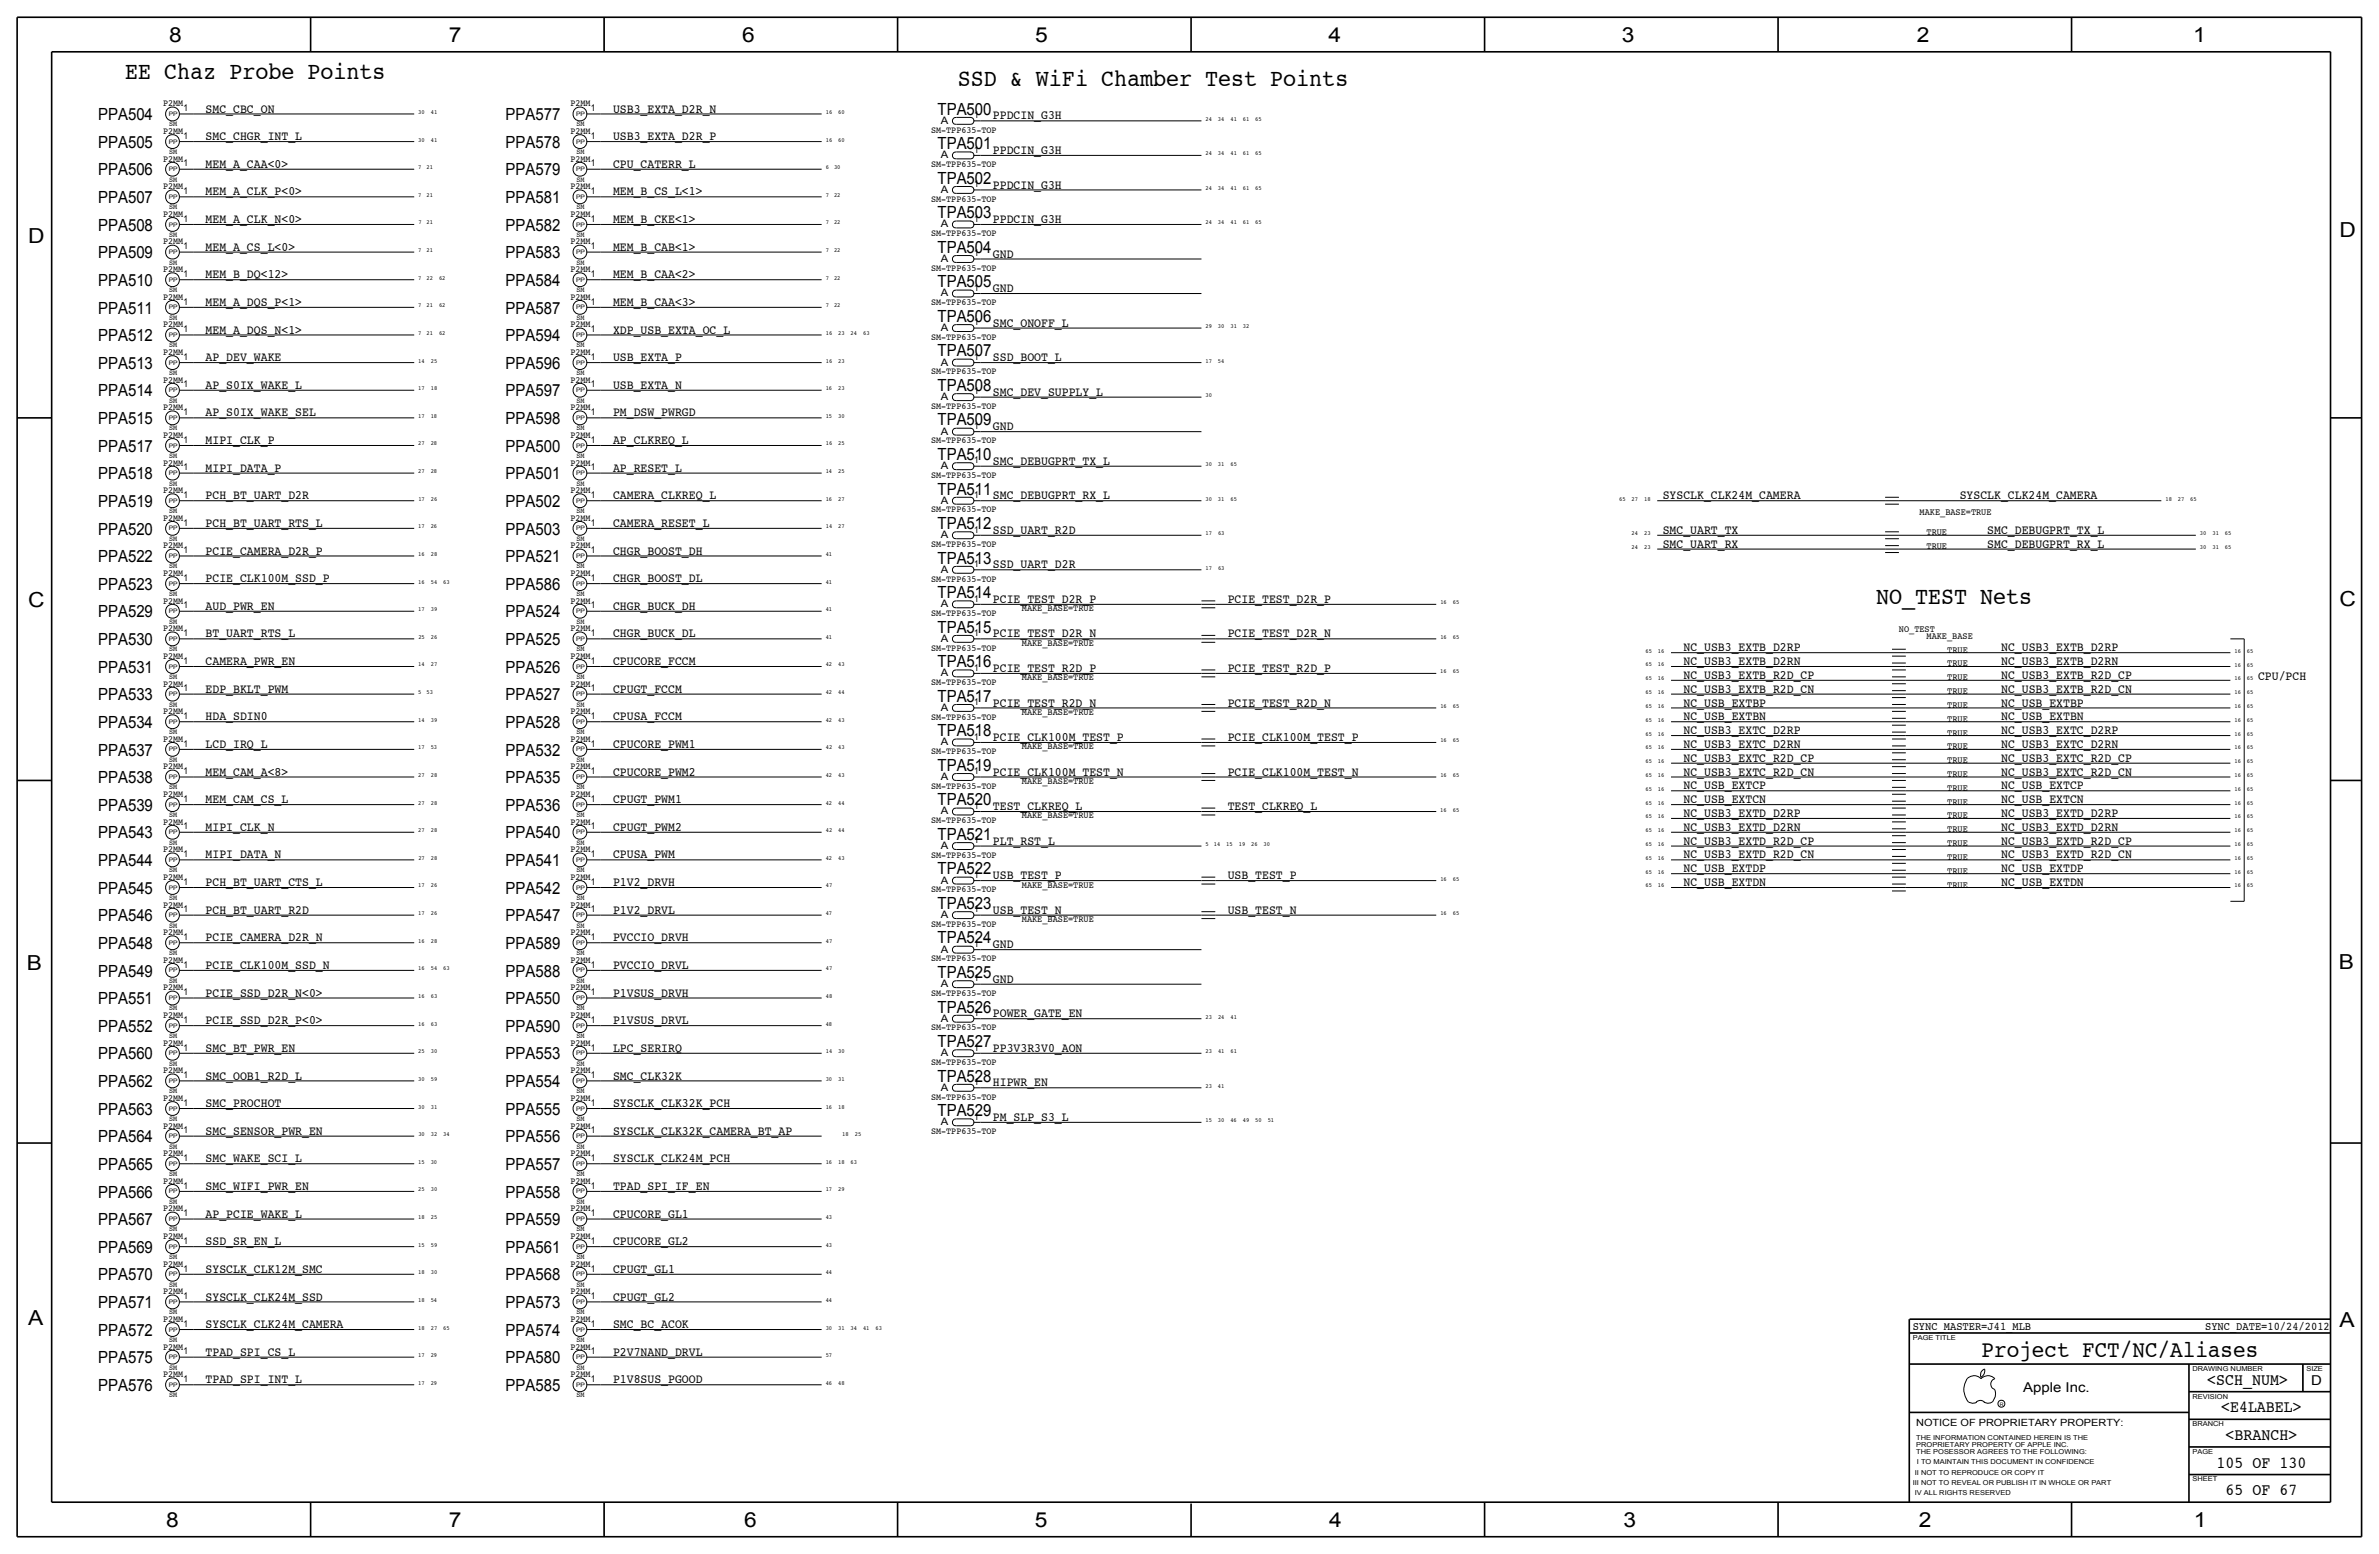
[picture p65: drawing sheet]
<svg xmlns="http://www.w3.org/2000/svg" width="875mm" height="572mm" viewBox="0 0 875 572" stroke-linecap="round" stroke-linejoin="round" font-family="sans-serif">
<defs><g id="words">
<g font-size="8.9">
<text x="46.1" y="29.2">EE Chaz Probe Points</text>
<text x="352.3" y="31.8">SSD &amp; WiFi Chamber Test Points</text>
<text x="690" y="222.3">NO_TEST Nets</text>
</g>
<text font-size="8.6" x="728.8" y="499.1">Project FCT/NC/Aliases</text>
<g font-size="7.6">
<text x="62.2" y="15.5">8</text>
<text x="165" y="15.5">7</text>
<text x="273" y="15.5">6</text>
<text x="380.7" y="15.5">5</text>
<text x="488.6" y="15.5">4</text>
<text x="596.6" y="15.5">3</text>
<text x="705.1" y="15.5">2</text>
<text x="806.7" y="15.5">1</text>
<text x="10.4" y="89.4">D</text>
<text x="860.5" y="87.1">D</text>
<text x="10.4" y="223.3">C</text>
<text x="860.5" y="222.8">C</text>
<text x="9.8" y="356.6">B</text>
<text x="860.2" y="356.4">B</text>
<text x="10.4" y="487.4">A</text>
<text x="860.5" y="488.2">A</text>
<text x="61.2" y="561.6">8</text>
<text x="165" y="561.6">7</text>
<text x="273.8" y="561.6">6</text>
<text x="380.7" y="561.6">5</text>
<text x="488.9" y="561.6">4</text>
<text x="597.1" y="561.6">3</text>
<text x="705.8" y="561.6">2</text>
<text x="806.9" y="561.6">1</text>
</g>
<g font-size="6.2">
<text x="36.1" y="44.2">PPA504</text>
<text x="186" y="44.2">PPA577</text>
<text x="344.9" y="42.2">TPA500</text>
<text x="36.1" y="54.4">PPA505</text>
<text x="186" y="54.4">PPA578</text>
<text x="344.9" y="54.9">TPA501</text>
<text x="36.1" y="64.5">PPA506</text>
<text x="186" y="64.5">PPA579</text>
<text x="344.9" y="67.6">TPA502</text>
<text x="36.1" y="74.7">PPA507</text>
<text x="186" y="74.7">PPA581</text>
<text x="344.9" y="80.3">TPA503</text>
<text x="36.1" y="84.8">PPA508</text>
<text x="186" y="84.8">PPA582</text>
<text x="36.1" y="95">PPA509</text>
<text x="186" y="95">PPA583</text>
<text x="344.9" y="93">TPA504</text>
<text x="36.1" y="105.2">PPA510</text>
<text x="186" y="105.2">PPA584</text>
<text x="344.9" y="105.7">TPA505</text>
<text x="36.1" y="115.3">PPA511</text>
<text x="186" y="115.3">PPA587</text>
<text x="344.9" y="118.4">TPA506</text>
<text x="36.1" y="125.5">PPA512</text>
<text x="186" y="125.5">PPA594</text>
<text x="344.9" y="131.1">TPA507</text>
<text x="36.1" y="135.6">PPA513</text>
<text x="186" y="135.6">PPA596</text>
<text x="344.9" y="143.8">TPA508</text>
<text x="36.1" y="145.8">PPA514</text>
<text x="186" y="145.8">PPA597</text>
<text x="36.1" y="156">PPA515</text>
<text x="186" y="156">PPA598</text>
<text x="344.9" y="156.5">TPA509</text>
<text x="36.1" y="166.1">PPA517</text>
<text x="186" y="166.1">PPA500</text>
<text x="344.9" y="169.2">TPA510</text>
<text x="36.1" y="176.3">PPA518</text>
<text x="186" y="176.3">PPA501</text>
<text x="344.9" y="181.9">TPA511</text>
<text x="36.1" y="186.4">PPA519</text>
<text x="186" y="186.4">PPA502</text>
<text x="36.1" y="196.6">PPA520</text>
<text x="186" y="196.6">PPA503</text>
<text x="344.9" y="194.6">TPA512</text>
<text x="36.1" y="206.8">PPA522</text>
<text x="186" y="206.8">PPA521</text>
<text x="344.9" y="207.3">TPA513</text>
<text x="36.1" y="216.9">PPA523</text>
<text x="186" y="216.9">PPA586</text>
<text x="344.9" y="220">TPA514</text>
<text x="36.1" y="227.1">PPA529</text>
<text x="186" y="227.1">PPA524</text>
<text x="344.9" y="232.7">TPA515</text>
<text x="36.1" y="237.2">PPA530</text>
<text x="186" y="237.2">PPA525</text>
<text x="344.9" y="245.4">TPA516</text>
<text x="36.1" y="247.4">PPA531</text>
<text x="186" y="247.4">PPA526</text>
<text x="36.1" y="257.6">PPA533</text>
<text x="186" y="257.6">PPA527</text>
<text x="344.9" y="258.1">TPA517</text>
<text x="36.1" y="267.7">PPA534</text>
<text x="186" y="267.7">PPA528</text>
<text x="344.9" y="270.8">TPA518</text>
<text x="36.1" y="277.9">PPA537</text>
<text x="186" y="277.9">PPA532</text>
<text x="344.9" y="283.5">TPA519</text>
<text x="36.1" y="288">PPA538</text>
<text x="186" y="288">PPA535</text>
<text x="36.1" y="298.2">PPA539</text>
<text x="186" y="298.2">PPA536</text>
<text x="344.9" y="296.2">TPA520</text>
<text x="36.1" y="308.4">PPA543</text>
<text x="186" y="308.4">PPA540</text>
<text x="344.9" y="308.9">TPA521</text>
<text x="36.1" y="318.5">PPA544</text>
<text x="186" y="318.5">PPA541</text>
<text x="344.9" y="321.6">TPA522</text>
<text x="36.1" y="328.7">PPA545</text>
<text x="186" y="328.7">PPA542</text>
<text x="344.9" y="334.3">TPA523</text>
<text x="36.1" y="338.8">PPA546</text>
<text x="186" y="338.8">PPA547</text>
<text x="344.9" y="347">TPA524</text>
<text x="36.1" y="349">PPA548</text>
<text x="186" y="349">PPA589</text>
<text x="36.1" y="359.2">PPA549</text>
<text x="186" y="359.2">PPA588</text>
<text x="344.9" y="359.7">TPA525</text>
<text x="36.1" y="369.3">PPA551</text>
<text x="186" y="369.3">PPA550</text>
<text x="344.9" y="372.4">TPA526</text>
<text x="36.1" y="379.5">PPA552</text>
<text x="186" y="379.5">PPA590</text>
<text x="36.1" y="389.6">PPA560</text>
<text x="186" y="389.6">PPA553</text>
<text x="344.9" y="385.1">TPA527</text>
<text x="36.1" y="399.8">PPA562</text>
<text x="186" y="399.8">PPA554</text>
<text x="344.9" y="397.8">TPA528</text>
<text x="36.1" y="410">PPA563</text>
<text x="186" y="410">PPA555</text>
<text x="344.9" y="410.5">TPA529</text>
<text x="36.1" y="420.1">PPA564</text>
<text x="186" y="420.1">PPA556</text>
<text x="36.1" y="430.3">PPA565</text>
<text x="186" y="430.3">PPA557</text>
<text x="36.1" y="440.4">PPA566</text>
<text x="186" y="440.4">PPA558</text>
<text x="36.1" y="450.6">PPA567</text>
<text x="186" y="450.6">PPA559</text>
<text x="36.1" y="460.8">PPA569</text>
<text x="186" y="460.8">PPA561</text>
<text x="36.1" y="470.9">PPA570</text>
<text x="186" y="470.9">PPA568</text>
<text x="36.1" y="481.1">PPA571</text>
<text x="185.9" y="481.1">PPA573</text>
<text x="36.1" y="491.2">PPA572</text>
<text x="186" y="491.2">PPA574</text>
<text x="36.1" y="501.4">PPA575</text>
<text x="186" y="501.4">PPA580</text>
<text x="811.9" y="509.3">&lt;SCH_NUM&gt;</text>
<text x="36.1" y="511.6">PPA576</text>
<text x="186" y="511.6">PPA585</text>
<text x="817" y="519.4">&lt;E4LABEL&gt;</text>
<text x="818.6" y="529.6">&lt;BRANCH&gt;</text>
<text x="815.3" y="539.7">105 OF 130</text>
<text x="818.6" y="549.9">65 OF 67</text>
</g>
<g font-size="5">
<text x="850.1" y="509.3">D</text>
<text x="744.2" y="511.8">Apple Inc.</text>
</g>
<g font-size="4.7">
<text x="75.6" y="41.4">SMC_CBC_ON</text>
<text x="225.5" y="41.4">USB3_EXTA_D2R_N</text>
<text x="365.2" y="43.9">PPDCIN_G3H</text>
<text x="75.6" y="51.6">SMC_CHGR_INT_L</text>
<text x="225.5" y="51.6">USB3_EXTA_D2R_P</text>
<text x="365.2" y="56.6">PPDCIN_G3H</text>
<text x="75.6" y="61.7">MEM_A_CAA&lt;0&gt;</text>
<text x="225.5" y="61.7">CPU_CATERR_L</text>
<text x="75.6" y="71.9">MEM_A_CLK_P&lt;0&gt;</text>
<text x="225.5" y="71.9">MEM_B_CS_L&lt;1&gt;</text>
<text x="365.2" y="69.3">PPDCIN_G3H</text>
<text x="75.6" y="82">MEM_A_CLK_N&lt;0&gt;</text>
<text x="225.5" y="82">MEM_B_CKE&lt;1&gt;</text>
<text x="365.2" y="82">PPDCIN_G3H</text>
<text x="75.6" y="92.2">MEM_A_CS_L&lt;0&gt;</text>
<text x="225.5" y="92.2">MEM_B_CAB&lt;1&gt;</text>
<text x="365.2" y="94.7">GND</text>
<text x="75.6" y="102.4">MEM_B_DQ&lt;12&gt;</text>
<text x="225.5" y="102.4">MEM_B_CAA&lt;2&gt;</text>
<text x="365.2" y="107.4">GND</text>
<text x="75.6" y="112.5">MEM_A_DQS_P&lt;1&gt;</text>
<text x="225.5" y="112.5">MEM_B_CAA&lt;3&gt;</text>
<text x="75.6" y="122.7">MEM_A_DQS_N&lt;1&gt;</text>
<text x="225.5" y="122.7">XDP_USB_EXTA_OC_L</text>
<text x="365.2" y="120.1">SMC_ONOFF_L</text>
<text x="75.6" y="132.8">AP_DEV_WAKE</text>
<text x="225.5" y="132.8">USB_EXTA_P</text>
<text x="365.2" y="132.8">SSD_BOOT_L</text>
<text x="75.6" y="143">AP_S0IX_WAKE_L</text>
<text x="225.5" y="143">USB_EXTA_N</text>
<text x="365.2" y="145.5">SMC_DEV_SUPPLY_L</text>
<text x="75.6" y="153.2">AP_S0IX_WAKE_SEL</text>
<text x="225.5" y="153.2">PM_DSW_PWRGD</text>
<text x="365.2" y="158.2">GND</text>
<text x="75.6" y="163.3">MIPI_CLK_P</text>
<text x="225.5" y="163.3">AP_CLKREQ_L</text>
<text x="75.6" y="173.5">MIPI_DATA_P</text>
<text x="225.5" y="173.5">AP_RESET_L</text>
<text x="365.2" y="170.9">SMC_DEBUGPRT_TX_L</text>
<text x="75.6" y="183.6">PCH_BT_UART_D2R</text>
<text x="225.5" y="183.6">CAMERA_CLKREQ_L</text>
<text x="365.2" y="183.6">SMC_DEBUGPRT_RX_L</text>
<text x="611.6" y="183.6">SYSCLK_CLK24M_CAMERA</text>
<text x="720.8" y="183.6">SYSCLK_CLK24M_CAMERA</text>
<text x="75.6" y="193.8">PCH_BT_UART_RTS_L</text>
<text x="225.5" y="193.8">CAMERA_RESET_L</text>
<text x="365.2" y="196.3">SSD_UART_R2D</text>
<text x="611.6" y="196.4">SMC_UART_TX</text>
<text x="731" y="196.3">SMC_DEBUGPRT_TX_L</text>
<text x="75.6" y="204">PCIE_CAMERA_D2R_P</text>
<text x="225.5" y="204">CHGR_BOOST_DH</text>
<text x="611.6" y="201.4">SMC_UART_RX</text>
<text x="731" y="201.4">SMC_DEBUGPRT_RX_L</text>
<text x="365.2" y="209">SSD_UART_D2R</text>
<text x="75.6" y="214.1">PCIE_CLK100M_SSD_P</text>
<text x="225.5" y="214.1">CHGR_BOOST_DL</text>
<text x="365.2" y="221.7">PCIE_TEST_D2R_P</text>
<text x="451.6" y="221.7">PCIE_TEST_D2R_P</text>
<text x="75.6" y="224.3">AUD_PWR_EN</text>
<text x="225.5" y="224.3">CHGR_BUCK_DH</text>
<text x="75.6" y="234.4">BT_UART_RTS_L</text>
<text x="225.5" y="234.4">CHGR_BUCK_DL</text>
<text x="365.2" y="234.4">PCIE_TEST_D2R_N</text>
<text x="451.6" y="234.4">PCIE_TEST_D2R_N</text>
<text x="619.2" y="239.5">NC_USB3_EXTB_D2RP</text>
<text x="736" y="239.5">NC_USB3_EXTB_D2RP</text>
<text x="75.6" y="244.6">CAMERA_PWR_EN</text>
<text x="225.5" y="244.6">CPUCORE_FCCM</text>
<text x="619.2" y="244.6">NC_USB3_EXTB_D2RN</text>
<text x="736" y="244.6">NC_USB3_EXTB_D2RN</text>
<text x="365.2" y="247.1">PCIE_TEST_R2D_P</text>
<text x="451.6" y="247.1">PCIE_TEST_R2D_P</text>
<text x="619.2" y="249.7">NC_USB3_EXTB_R2D_CP</text>
<text x="736" y="249.7">NC_USB3_EXTB_R2D_CP</text>
<text x="830.5" y="250.2">CPU/PCH</text>
<text x="75.6" y="254.8">EDP_BKLT_PWM</text>
<text x="225.5" y="254.8">CPUGT_FCCM</text>
<text x="619.2" y="254.8">NC_USB3_EXTB_R2D_CN</text>
<text x="736" y="254.8">NC_USB3_EXTB_R2D_CN</text>
<text x="365.2" y="259.8">PCIE_TEST_R2D_N</text>
<text x="451.6" y="259.9">PCIE_TEST_R2D_N</text>
<text x="619.2" y="259.9">NC_USB_EXTBP</text>
<text x="736" y="259.8">NC_USB_EXTBP</text>
<text x="75.6" y="264.9">HDA_SDIN0</text>
<text x="225.5" y="264.9">CPUSA_FCCM</text>
<text x="619.2" y="264.9">NC_USB_EXTBN</text>
<text x="736" y="264.9">NC_USB_EXTBN</text>
<text x="75.6" y="275.1">LCD_IRQ_L</text>
<text x="225.5" y="275.1">CPUCORE_PWM1</text>
<text x="365.2" y="272.5">PCIE_CLK100M_TEST_P</text>
<text x="451.6" y="272.5">PCIE_CLK100M_TEST_P</text>
<text x="619.2" y="275.1">NC_USB3_EXTC_D2RN</text>
<text x="619.2" y="270">NC_USB3_EXTC_D2RP</text>
<text x="736" y="275.1">NC_USB3_EXTC_D2RN</text>
<text x="736" y="270">NC_USB3_EXTC_D2RP</text>
<text x="619.2" y="280.2">NC_USB3_EXTC_R2D_CP</text>
<text x="736" y="280.2">NC_USB3_EXTC_R2D_CP</text>
<text x="75.6" y="285.2">MEM_CAM_A&lt;8&gt;</text>
<text x="225.5" y="285.2">CPUCORE_PWM2</text>
<text x="365.2" y="285.2">PCIE_CLK100M_TEST_N</text>
<text x="451.6" y="285.2">PCIE_CLK100M_TEST_N</text>
<text x="619.2" y="285.2">NC_USB3_EXTC_R2D_CN</text>
<text x="736" y="285.2">NC_USB3_EXTC_R2D_CN</text>
<text x="619.2" y="290.3">NC_USB_EXTCP</text>
<text x="736" y="290.3">NC_USB_EXTCP</text>
<text x="75.6" y="295.4">MEM_CAM_CS_L</text>
<text x="225.5" y="295.4">CPUGT_PWM1</text>
<text x="365.2" y="297.9">TEST_CLKREQ_L</text>
<text x="451.6" y="297.9">TEST_CLKREQ_L</text>
<text x="619.2" y="295.4">NC_USB_EXTCN</text>
<text x="736" y="295.4">NC_USB_EXTCN</text>
<text x="75.6" y="305.6">MIPI_CLK_N</text>
<text x="225.5" y="305.6">CPUGT_PWM2</text>
<text x="619.2" y="300.5">NC_USB3_EXTD_D2RP</text>
<text x="619.2" y="305.6">NC_USB3_EXTD_D2RN</text>
<text x="736" y="300.5">NC_USB3_EXTD_D2RP</text>
<text x="736" y="305.6">NC_USB3_EXTD_D2RN</text>
<text x="365.2" y="310.6">PLT_RST_L</text>
<text x="619.2" y="310.7">NC_USB3_EXTD_R2D_CP</text>
<text x="736" y="310.6">NC_USB3_EXTD_R2D_CP</text>
<text x="75.6" y="315.7">MIPI_DATA_N</text>
<text x="225.5" y="315.7">CPUSA_PWM</text>
<text x="619.2" y="315.7">NC_USB3_EXTD_R2D_CN</text>
<text x="736" y="315.7">NC_USB3_EXTD_R2D_CN</text>
<text x="365.2" y="323.3">USB_TEST_P</text>
<text x="451.6" y="323.3">USB_TEST_P</text>
<text x="619.2" y="320.8">NC_USB_EXTDP</text>
<text x="736" y="320.8">NC_USB_EXTDP</text>
<text x="75.6" y="325.9">PCH_BT_UART_CTS_L</text>
<text x="225.5" y="325.9">P1V2_DRVH</text>
<text x="619.2" y="325.9">NC_USB_EXTDN</text>
<text x="736" y="325.9">NC_USB_EXTDN</text>
<text x="75.6" y="336">PCH_BT_UART_R2D</text>
<text x="225.5" y="336">P1V2_DRVL</text>
<text x="365.2" y="336">USB_TEST_N</text>
<text x="451.6" y="336">USB_TEST_N</text>
<text x="75.6" y="346.2">PCIE_CAMERA_D2R_N</text>
<text x="225.5" y="346.2">PVCCIO_DRVH</text>
<text x="365.2" y="348.7">GND</text>
<text x="75.6" y="356.4">PCIE_CLK100M_SSD_N</text>
<text x="225.5" y="356.4">PVCCIO_DRVL</text>
<text x="365.2" y="361.4">GND</text>
<text x="75.6" y="366.5">PCIE_SSD_D2R_N&lt;0&gt;</text>
<text x="225.5" y="366.5">P1VSUS_DRVH</text>
<text x="75.6" y="376.7">PCIE_SSD_D2R_P&lt;0&gt;</text>
<text x="225.5" y="376.7">P1VSUS_DRVL</text>
<text x="365.2" y="374.1">POWER_GATE_EN</text>
<text x="75.6" y="386.8">SMC_BT_PWR_EN</text>
<text x="225.5" y="386.8">LPC_SERIRQ</text>
<text x="365.2" y="386.8">PP3V3R3V0_AON</text>
<text x="75.6" y="397">SMC_OOB1_R2D_L</text>
<text x="225.5" y="397">SMC_CLK32K</text>
<text x="365.2" y="399.5">HIPWR_EN</text>
<text x="75.6" y="407.2">SMC_PROCHOT</text>
<text x="225.5" y="407.2">SYSCLK_CLK32K_PCH</text>
<text x="365.2" y="412.2">PM_SLP_S3_L</text>
<text x="75.6" y="417.3">SMC_SENSOR_PWR_EN</text>
<text x="225.5" y="417.3">SYSCLK_CLK32K_CAMERA_BT_AP</text>
<text x="75.6" y="427.5">SMC_WAKE_SCI_L</text>
<text x="225.5" y="427.5">SYSCLK_CLK24M_PCH</text>
<text x="75.6" y="437.6">SMC_WIFI_PWR_EN</text>
<text x="225.5" y="437.6">TPAD_SPI_IF_EN</text>
<text x="75.6" y="447.8">AP_PCIE_WAKE_L</text>
<text x="225.5" y="447.8">CPUCORE_GL1</text>
<text x="75.6" y="458">SSD_SR_EN_L</text>
<text x="225.5" y="458">CPUCORE_GL2</text>
<text x="75.6" y="468.1">SYSCLK_CLK12M_SMC</text>
<text x="225.5" y="468.1">CPUGT_GL1</text>
<text x="75.6" y="478.3">SYSCLK_CLK24M_SSD</text>
<text x="225.5" y="478.3">CPUGT_GL2</text>
<text x="75.6" y="488.4">SYSCLK_CLK24M_CAMERA</text>
<text x="225.5" y="488.4">SMC_BC_ACOK</text>
<text x="75.6" y="498.6">TPAD_SPI_CS_L</text>
<text x="225.5" y="498.6">P2V7NAND_DRVL</text>
<text x="75.6" y="508.8">TPAD_SPI_INT_L</text>
<text x="225.5" y="508.8">P1V8SUS_PGOOD</text>
</g>
<g font-size="4.3">
<text x="703.5" y="488.9">SYNC_MASTER=J41_MLB</text>
<text x="811.1" y="488.9">SYNC_DATE=10/24/2012</text>
</g>
<g font-size="3.8">
<text x="346" y="45.5">A</text>
<text x="346" y="58.2">A</text>
<text x="346" y="70.9">A</text>
<text x="346" y="83.6">A</text>
<text x="346" y="96.3">A</text>
<text x="346" y="109">A</text>
<text x="346" y="121.7">A</text>
<text x="346" y="134.4">A</text>
<text x="346" y="147.1">A</text>
<text x="346" y="159.8">A</text>
<text x="346" y="172.5">A</text>
<text x="346" y="185.2">A</text>
<text x="346" y="197.9">A</text>
<text x="346" y="210.6">A</text>
<text x="346" y="223.3">A</text>
<text x="346" y="236">A</text>
<text x="346" y="248.7">A</text>
<text x="346" y="261.4">A</text>
<text x="346" y="274.1">A</text>
<text x="346" y="286.8">A</text>
<text x="346" y="299.5">A</text>
<text x="346" y="312.2">A</text>
<text x="346" y="324.9">A</text>
<text x="346" y="337.6">A</text>
<text x="346" y="350.3">A</text>
<text x="346" y="363">A</text>
<text x="346" y="375.7">A</text>
<text x="346" y="388.4">A</text>
<text x="346" y="401.1">A</text>
<text x="346" y="413.8">A</text>
</g>
<text font-size="3.7" x="704.8" y="524.5">NOTICE OF PROPRIETARY PROPERTY:</text>
<g font-size="3.5">
<text x="60" y="39.1">P2MM</text>
<text x="67.5" y="40.9">1</text>
<text x="209.9" y="39.1">P2MM</text>
<text x="217.4" y="40.9">1</text>
<text x="358.3" y="43.4">1</text>
<text x="60" y="49.3">P2MM</text>
<text x="67.5" y="51.1">1</text>
<text x="209.9" y="49.3">P2MM</text>
<text x="217.4" y="51.1">1</text>
<text x="342.5" y="48.8">SM-TPP635-TOP</text>
<text x="60" y="59.4">P2MM</text>
<text x="209.9" y="59.4">P2MM</text>
<text x="358.3" y="56.1">1</text>
<text x="67.5" y="61.2">1</text>
<text x="217.4" y="61.2">1</text>
<text x="342.5" y="61.5">SM-TPP635-TOP</text>
<text x="60" y="69.6">P2MM</text>
<text x="67.5" y="71.4">1</text>
<text x="209.9" y="69.6">P2MM</text>
<text x="217.4" y="71.4">1</text>
<text x="358.3" y="68.8">1</text>
<text x="342.5" y="74.2">SM-TPP635-TOP</text>
<text x="60" y="79.8">P2MM</text>
<text x="67.5" y="81.5">1</text>
<text x="209.9" y="79.8">P2MM</text>
<text x="217.4" y="81.5">1</text>
<text x="358.3" y="81.5">1</text>
<text x="60" y="89.9">P2MM</text>
<text x="209.9" y="89.9">P2MM</text>
<text x="342.5" y="86.9">SM-TPP635-TOP</text>
<text x="67.5" y="91.7">1</text>
<text x="217.4" y="91.7">1</text>
<text x="358.3" y="94.2">1</text>
<text x="60" y="100.1">P2MM</text>
<text x="67.5" y="101.9">1</text>
<text x="209.9" y="100.1">P2MM</text>
<text x="217.4" y="101.9">1</text>
<text x="342.5" y="99.6">SM-TPP635-TOP</text>
<text x="358.3" y="106.9">1</text>
<text x="60" y="110.2">P2MM</text>
<text x="67.5" y="112">1</text>
<text x="209.9" y="110.2">P2MM</text>
<text x="217.4" y="112">1</text>
<text x="342.5" y="112.3">SM-TPP635-TOP</text>
<text x="358.3" y="119.6">1</text>
<text x="60" y="120.4">P2MM</text>
<text x="67.5" y="122.2">1</text>
<text x="209.9" y="120.4">P2MM</text>
<text x="217.4" y="122.2">1</text>
<text x="342.5" y="125">SM-TPP635-TOP</text>
<text x="60" y="130.6">P2MM</text>
<text x="209.9" y="130.6">P2MM</text>
<text x="67.5" y="132.3">1</text>
<text x="217.4" y="132.3">1</text>
<text x="342.5" y="137.7">SM-TPP635-TOP</text>
<text x="358.3" y="132.3">1</text>
<text x="60" y="140.7">P2MM</text>
<text x="67.5" y="142.5">1</text>
<text x="209.9" y="140.7">P2MM</text>
<text x="217.4" y="142.5">1</text>
<text x="358.3" y="145">1</text>
<text x="60" y="150.9">P2MM</text>
<text x="67.5" y="152.7">1</text>
<text x="209.9" y="150.9">P2MM</text>
<text x="217.4" y="152.7">1</text>
<text x="342.5" y="150.4">SM-TPP635-TOP</text>
<text x="60" y="161">P2MM</text>
<text x="209.9" y="161">P2MM</text>
<text x="358.3" y="157.7">1</text>
<text x="67.5" y="162.8">1</text>
<text x="217.4" y="162.8">1</text>
<text x="342.5" y="163.1">SM-TPP635-TOP</text>
<text x="60" y="171.2">P2MM</text>
<text x="67.5" y="173">1</text>
<text x="209.9" y="171.2">P2MM</text>
<text x="217.4" y="173">1</text>
<text x="358.3" y="170.4">1</text>
<text x="342.5" y="175.8">SM-TPP635-TOP</text>
<text x="60" y="181.4">P2MM</text>
<text x="67.5" y="183.1">1</text>
<text x="209.9" y="181.4">P2MM</text>
<text x="217.4" y="183.1">1</text>
<text x="358.3" y="183.1">1</text>
<text x="60" y="191.5">P2MM</text>
<text x="209.9" y="191.5">P2MM</text>
<text x="342.5" y="188.5">SM-TPP635-TOP</text>
<text x="706.1" y="189.2">MAKE_BASE=TRUE</text>
<text x="67.5" y="193.3">1</text>
<text x="217.4" y="193.3">1</text>
<text x="358.3" y="195.8">1</text>
<text x="708.6" y="196.9">TRUE</text>
<text x="60" y="201.7">P2MM</text>
<text x="67.5" y="203.5">1</text>
<text x="209.9" y="201.7">P2MM</text>
<text x="217.4" y="203.5">1</text>
<text x="342.5" y="201.2">SM-TPP635-TOP</text>
<text x="708.6" y="201.9">TRUE</text>
<text x="358.3" y="208.5">1</text>
<text x="60" y="211.8">P2MM</text>
<text x="67.5" y="213.6">1</text>
<text x="209.9" y="211.8">P2MM</text>
<text x="217.4" y="213.6">1</text>
<text x="342.5" y="213.9">SM-TPP635-TOP</text>
<text x="60" y="222">P2MM</text>
<text x="209.9" y="222">P2MM</text>
<text x="358.3" y="221.2">1</text>
<text x="67.5" y="223.8">1</text>
<text x="217.4" y="223.8">1</text>
<text x="342.5" y="226.6">SM-TPP635-TOP</text>
<text x="375.9" y="224.8">MAKE_BASE=TRUE</text>
<text x="60" y="232.2">P2MM</text>
<text x="67.5" y="233.9">1</text>
<text x="209.9" y="232.2">P2MM</text>
<text x="217.4" y="233.9">1</text>
<text x="358.3" y="233.9">1</text>
<text x="698.4" y="232.4">NO_TEST</text>
<text x="342.5" y="239.3">SM-TPP635-TOP</text>
<text x="375.9" y="237.5">MAKE_BASE=TRUE</text>
<text x="708.6" y="235">MAKE_BASE</text>
<text x="60" y="242.3">P2MM</text>
<text x="67.5" y="244.1">1</text>
<text x="209.9" y="242.3">P2MM</text>
<text x="217.4" y="244.1">1</text>
<text x="716.2" y="245.1">TRUE</text>
<text x="716.2" y="240">TRUE</text>
<text x="342.5" y="252">SM-TPP635-TOP</text>
<text x="358.3" y="246.6">1</text>
<text x="375.9" y="250.2">MAKE_BASE=TRUE</text>
<text x="716.2" y="250.2">TRUE</text>
<text x="60" y="252.5">P2MM</text>
<text x="67.5" y="254.3">1</text>
<text x="209.9" y="252.5">P2MM</text>
<text x="217.4" y="254.3">1</text>
<text x="716.2" y="255.3">TRUE</text>
<text x="60" y="262.6">P2MM</text>
<text x="209.9" y="262.6">P2MM</text>
<text x="358.3" y="259.3">1</text>
<text x="375.9" y="262.9">MAKE_BASE=TRUE</text>
<text x="716.2" y="260.4">TRUE</text>
<text x="67.5" y="264.4">1</text>
<text x="217.4" y="264.4">1</text>
<text x="342.5" y="264.7">SM-TPP635-TOP</text>
<text x="716.2" y="265.4">TRUE</text>
<text x="60" y="272.8">P2MM</text>
<text x="67.5" y="274.6">1</text>
<text x="209.9" y="272.8">P2MM</text>
<text x="217.4" y="274.6">1</text>
<text x="358.3" y="272">1</text>
<text x="375.9" y="275.6">MAKE_BASE=TRUE</text>
<text x="716.2" y="275.6">TRUE</text>
<text x="716.2" y="270.5">TRUE</text>
<text x="342.5" y="277.4">SM-TPP635-TOP</text>
<text x="716.2" y="280.7">TRUE</text>
<text x="60" y="283">P2MM</text>
<text x="67.5" y="284.7">1</text>
<text x="209.9" y="283">P2MM</text>
<text x="217.4" y="284.7">1</text>
<text x="358.3" y="284.7">1</text>
<text x="716.2" y="285.8">TRUE</text>
<text x="60" y="293.1">P2MM</text>
<text x="209.9" y="293.1">P2MM</text>
<text x="342.5" y="290.1">SM-TPP635-TOP</text>
<text x="375.9" y="288.3">MAKE_BASE=TRUE</text>
<text x="716.2" y="290.8">TRUE</text>
<text x="67.5" y="294.9">1</text>
<text x="217.4" y="294.9">1</text>
<text x="358.3" y="297.4">1</text>
<text x="716.2" y="295.9">TRUE</text>
<text x="60" y="303.3">P2MM</text>
<text x="67.5" y="305.1">1</text>
<text x="209.9" y="303.3">P2MM</text>
<text x="217.4" y="305.1">1</text>
<text x="342.5" y="302.8">SM-TPP635-TOP</text>
<text x="375.9" y="301">MAKE_BASE=TRUE</text>
<text x="716.2" y="301">TRUE</text>
<text x="358.3" y="310.1">1</text>
<text x="716.2" y="311.2">TRUE</text>
<text x="716.2" y="306.1">TRUE</text>
<text x="60" y="313.4">P2MM</text>
<text x="67.5" y="315.2">1</text>
<text x="209.9" y="313.4">P2MM</text>
<text x="217.4" y="315.2">1</text>
<text x="342.5" y="315.5">SM-TPP635-TOP</text>
<text x="716.2" y="316.2">TRUE</text>
<text x="60" y="323.6">P2MM</text>
<text x="209.9" y="323.6">P2MM</text>
<text x="358.3" y="322.8">1</text>
<text x="716.2" y="321.3">TRUE</text>
<text x="67.5" y="325.4">1</text>
<text x="217.4" y="325.4">1</text>
<text x="342.5" y="328.2">SM-TPP635-TOP</text>
<text x="375.9" y="326.4">MAKE_BASE=TRUE</text>
<text x="716.2" y="326.4">TRUE</text>
<text x="60" y="333.8">P2MM</text>
<text x="67.5" y="335.5">1</text>
<text x="209.9" y="333.8">P2MM</text>
<text x="217.4" y="335.5">1</text>
<text x="358.3" y="335.5">1</text>
<text x="342.5" y="340.9">SM-TPP635-TOP</text>
<text x="375.9" y="339.1">MAKE_BASE=TRUE</text>
<text x="60" y="343.9">P2MM</text>
<text x="67.5" y="345.7">1</text>
<text x="209.9" y="343.9">P2MM</text>
<text x="217.4" y="345.7">1</text>
<text x="342.5" y="353.6">SM-TPP635-TOP</text>
<text x="358.3" y="348.2">1</text>
<text x="60" y="354.1">P2MM</text>
<text x="67.5" y="355.9">1</text>
<text x="209.9" y="354.1">P2MM</text>
<text x="217.4" y="355.9">1</text>
<text x="60" y="364.2">P2MM</text>
<text x="209.9" y="364.2">P2MM</text>
<text x="358.3" y="360.9">1</text>
<text x="67.5" y="366">1</text>
<text x="217.4" y="366">1</text>
<text x="342.5" y="366.3">SM-TPP635-TOP</text>
<text x="60" y="374.4">P2MM</text>
<text x="67.5" y="376.2">1</text>
<text x="209.9" y="374.4">P2MM</text>
<text x="217.4" y="376.2">1</text>
<text x="358.3" y="373.6">1</text>
<text x="342.5" y="379">SM-TPP635-TOP</text>
<text x="60" y="384.6">P2MM</text>
<text x="67.5" y="386.3">1</text>
<text x="209.9" y="384.6">P2MM</text>
<text x="217.4" y="386.3">1</text>
<text x="358.3" y="386.3">1</text>
<text x="60" y="394.7">P2MM</text>
<text x="209.9" y="394.7">P2MM</text>
<text x="342.5" y="391.7">SM-TPP635-TOP</text>
<text x="67.5" y="396.5">1</text>
<text x="217.4" y="396.5">1</text>
<text x="358.3" y="399">1</text>
<text x="60" y="404.9">P2MM</text>
<text x="67.5" y="406.7">1</text>
<text x="209.9" y="404.9">P2MM</text>
<text x="217.4" y="406.7">1</text>
<text x="342.5" y="404.4">SM-TPP635-TOP</text>
<text x="358.3" y="411.7">1</text>
<text x="60" y="415">P2MM</text>
<text x="67.5" y="416.8">1</text>
<text x="209.9" y="415">P2MM</text>
<text x="217.4" y="416.8">1</text>
<text x="342.5" y="417.1">SM-TPP635-TOP</text>
<text x="60" y="425.2">P2MM</text>
<text x="209.9" y="425.2">P2MM</text>
<text x="67.5" y="427">1</text>
<text x="217.4" y="427">1</text>
<text x="60" y="435.4">P2MM</text>
<text x="67.5" y="437.1">1</text>
<text x="209.9" y="435.4">P2MM</text>
<text x="217.4" y="437.1">1</text>
<text x="60" y="445.5">P2MM</text>
<text x="67.5" y="447.3">1</text>
<text x="209.9" y="445.5">P2MM</text>
<text x="217.4" y="447.3">1</text>
<text x="60" y="455.7">P2MM</text>
<text x="209.9" y="455.7">P2MM</text>
<text x="67.5" y="457.5">1</text>
<text x="217.4" y="457.5">1</text>
<text x="60" y="465.8">P2MM</text>
<text x="67.5" y="467.6">1</text>
<text x="209.9" y="465.8">P2MM</text>
<text x="217.4" y="467.6">1</text>
<text x="60" y="476">P2MM</text>
<text x="67.5" y="477.8">1</text>
<text x="209.9" y="476">P2MM</text>
<text x="217.4" y="477.8">1</text>
<text x="60" y="486.2">P2MM</text>
<text x="67.5" y="487.9">1</text>
<text x="209.9" y="486.2">P2MM</text>
<text x="217.4" y="487.9">1</text>
<text x="60" y="496.3">P2MM</text>
<text x="209.9" y="496.3">P2MM</text>
<text x="67.5" y="498.1">1</text>
<text x="217.4" y="498.1">1</text>
<text x="60" y="506.5">P2MM</text>
<text x="67.5" y="508.3">1</text>
<text x="209.9" y="506.5">P2MM</text>
<text x="217.4" y="508.3">1</text>
</g>
<g font-size="2.8">
<text x="62.2" y="46.5">SM</text>
<text x="212.1" y="46.5">SM</text>
<text x="62.2" y="56.6">SM</text>
<text x="212.1" y="56.6">SM</text>
<text x="62.2" y="66.8">SM</text>
<text x="212.1" y="66.8">SM</text>
<text x="62.2" y="77">SM</text>
<text x="212.1" y="77">SM</text>
<text x="62.2" y="87.1">SM</text>
<text x="212.1" y="87.1">SM</text>
<text x="62.2" y="97.3">SM</text>
<text x="212.1" y="97.3">SM</text>
<text x="62.2" y="107.4">SM</text>
<text x="212.1" y="107.4">SM</text>
<text x="62.2" y="117.6">SM</text>
<text x="212.1" y="117.6">SM</text>
<text x="62.2" y="127.8">SM</text>
<text x="212.1" y="127.8">SM</text>
<text x="62.2" y="137.9">SM</text>
<text x="212.1" y="137.9">SM</text>
<text x="62.2" y="148.1">SM</text>
<text x="212.1" y="148.1">SM</text>
<text x="62.2" y="158.2">SM</text>
<text x="212.1" y="158.2">SM</text>
<text x="62.2" y="168.4">SM</text>
<text x="212.1" y="168.4">SM</text>
<text x="62.2" y="178.6">SM</text>
<text x="212.1" y="178.6">SM</text>
<text x="62.2" y="188.7">SM</text>
<text x="212.1" y="188.7">SM</text>
<text x="62.2" y="198.9">SM</text>
<text x="212.1" y="198.9">SM</text>
<text x="62.2" y="209">SM</text>
<text x="212.1" y="209">SM</text>
<text x="62.2" y="219.2">SM</text>
<text x="212.1" y="219.2">SM</text>
<text x="62.2" y="229.4">SM</text>
<text x="212.1" y="229.4">SM</text>
<text x="62.2" y="239.5">SM</text>
<text x="212.1" y="239.5">SM</text>
<text x="62.2" y="249.7">SM</text>
<text x="212.1" y="249.7">SM</text>
<text x="62.2" y="259.8">SM</text>
<text x="212.1" y="259.8">SM</text>
<text x="62.2" y="270">SM</text>
<text x="212.1" y="270">SM</text>
<text x="62.2" y="280.2">SM</text>
<text x="212.1" y="280.2">SM</text>
<text x="62.2" y="290.3">SM</text>
<text x="212.1" y="290.3">SM</text>
<text x="62.2" y="300.5">SM</text>
<text x="212.1" y="300.5">SM</text>
<text x="62.2" y="310.6">SM</text>
<text x="212.1" y="310.6">SM</text>
<text x="62.2" y="320.8">SM</text>
<text x="212.1" y="320.8">SM</text>
<text x="62.2" y="331">SM</text>
<text x="212.1" y="331">SM</text>
<text x="62.2" y="341.1">SM</text>
<text x="212.1" y="341.1">SM</text>
<text x="62.2" y="351.3">SM</text>
<text x="212.1" y="351.3">SM</text>
<text x="62.2" y="361.4">SM</text>
<text x="212.1" y="361.4">SM</text>
<text x="62.2" y="371.6">SM</text>
<text x="212.1" y="371.6">SM</text>
<text x="62.2" y="381.8">SM</text>
<text x="212.1" y="381.8">SM</text>
<text x="62.2" y="391.9">SM</text>
<text x="212.1" y="391.9">SM</text>
<text x="62.2" y="402.1">SM</text>
<text x="212.1" y="402.1">SM</text>
<text x="62.2" y="412.2">SM</text>
<text x="212.1" y="412.2">SM</text>
<text x="62.2" y="422.4">SM</text>
<text x="212.1" y="422.4">SM</text>
<text x="62.2" y="432.6">SM</text>
<text x="212.1" y="432.6">SM</text>
<text x="62.2" y="442.7">SM</text>
<text x="212.1" y="442.7">SM</text>
<text x="62.2" y="452.9">SM</text>
<text x="212.1" y="452.9">SM</text>
<text x="62.2" y="463">SM</text>
<text x="212.1" y="463">SM</text>
<text x="62.2" y="473.2">SM</text>
<text x="212.1" y="473.2">SM</text>
<text x="62.2" y="483.4">SM</text>
<text x="212.1" y="483.4">SM</text>
<text x="62.2" y="493.5">SM</text>
<text x="212.1" y="493.5">SM</text>
<text x="62.2" y="503.7">SM</text>
<text x="212.1" y="503.7">SM</text>
<text x="62.2" y="513.8">SM</text>
<text x="212.1" y="513.8">SM</text>
</g>
<g font-size="2.5">
<text x="703.5" y="492.8">PAGE TITLE</text>
<text x="806.4" y="504.2">DRAWING NUMBER</text>
<text x="848.3" y="504.2">SIZE</text>
<text x="806.4" y="514.4">REVISION</text>
<text x="806.4" y="524.5">BRANCH</text>
<text x="704.8" y="532.1">PROPRIETARY PROPERTY OF APPLE INC.</text>
<text x="704.8" y="529.6">THE INFORMATION CONTAINED HEREIN IS THE</text>
<text x="704.8" y="534.7">THE POSESSOR AGREES TO THE FOLLOWING:</text>
<text x="705.1" y="538.5">I TO MAINTAIN THIS DOCUMENT IN CONFIDENCE</text>
<text x="806.4" y="534.7">PAGE</text>
<text x="704.3" y="542.3">II NOT TO REPRODUCE OR COPY IT</text>
<text x="806.4" y="544.8">SHEET</text>
<text x="703.5" y="546.1">III NOT TO REVEAL OR PUBLISH IT IN WHOLE OR PART</text>
<text x="704.3" y="549.9">IV ALL RIGHTS RESERVED</text>
</g>
<g font-size="2.3">
<text x="153.9" y="41.9">30</text>
<text x="158.4" y="41.9">41</text>
<text x="303.7" y="41.9">16</text>
<text x="308.3" y="41.9">60</text>
<text x="62" y="42.7">PP</text>
<text x="211.9" y="42.7">PP</text>
<text x="443.4" y="44.5">24</text>
<text x="448" y="44.5">34</text>
<text x="452.6" y="44.5">41</text>
<text x="457.1" y="44.5">61</text>
<text x="461.7" y="44.5">65</text>
<text x="62" y="52.8">PP</text>
<text x="153.9" y="52.1">30</text>
<text x="158.4" y="52.1">41</text>
<text x="211.9" y="52.8">PP</text>
<text x="303.7" y="52.1">16</text>
<text x="308.3" y="52.1">60</text>
<text x="443.4" y="57.2">24</text>
<text x="448" y="57.2">34</text>
<text x="452.6" y="57.2">41</text>
<text x="457.1" y="57.2">61</text>
<text x="461.7" y="57.2">65</text>
<text x="62" y="63">PP</text>
<text x="153.9" y="62.2">7</text>
<text x="156.9" y="62.2">21</text>
<text x="211.9" y="63">PP</text>
<text x="303.7" y="62.2">6</text>
<text x="306.8" y="62.2">30</text>
<text x="443.4" y="69.8">24</text>
<text x="448" y="69.8">34</text>
<text x="452.6" y="69.8">41</text>
<text x="457.1" y="69.8">61</text>
<text x="461.7" y="69.8">65</text>
<text x="62" y="73.2">PP</text>
<text x="153.9" y="72.4">7</text>
<text x="156.9" y="72.4">21</text>
<text x="211.9" y="73.2">PP</text>
<text x="303.7" y="72.4">7</text>
<text x="306.8" y="72.4">22</text>
<text x="62" y="83.3">PP</text>
<text x="153.9" y="82.6">7</text>
<text x="156.9" y="82.6">21</text>
<text x="211.9" y="83.3">PP</text>
<text x="303.7" y="82.5">7</text>
<text x="306.8" y="82.5">22</text>
<text x="443.4" y="82.5">24</text>
<text x="448" y="82.5">34</text>
<text x="452.6" y="82.5">41</text>
<text x="457.1" y="82.5">61</text>
<text x="461.7" y="82.5">65</text>
<text x="62" y="93.5">PP</text>
<text x="153.9" y="92.7">7</text>
<text x="156.9" y="92.7">21</text>
<text x="211.9" y="93.5">PP</text>
<text x="303.7" y="92.7">7</text>
<text x="306.8" y="92.7">22</text>
<text x="62" y="103.6">PP</text>
<text x="153.9" y="102.9">7</text>
<text x="156.9" y="102.9">22</text>
<text x="161.5" y="102.9">62</text>
<text x="211.9" y="103.6">PP</text>
<text x="303.7" y="102.9">7</text>
<text x="306.8" y="102.9">22</text>
<text x="62" y="113.8">PP</text>
<text x="153.9" y="113">7</text>
<text x="156.9" y="113">21</text>
<text x="161.5" y="113">62</text>
<text x="211.9" y="113.8">PP</text>
<text x="303.7" y="113">7</text>
<text x="306.8" y="113">22</text>
<text x="62" y="124">PP</text>
<text x="153.9" y="123.2">7</text>
<text x="156.9" y="123.2">21</text>
<text x="161.5" y="123.2">62</text>
<text x="211.9" y="124">PP</text>
<text x="303.7" y="123.2">16</text>
<text x="308.3" y="123.2">23</text>
<text x="312.9" y="123.2">24</text>
<text x="317.4" y="123.2">63</text>
<text x="443.4" y="120.7">29</text>
<text x="448" y="120.7">30</text>
<text x="452.6" y="120.7">31</text>
<text x="457.1" y="120.7">32</text>
<text x="62" y="134.1">PP</text>
<text x="153.9" y="133.3">14</text>
<text x="158.4" y="133.3">25</text>
<text x="211.9" y="134.1">PP</text>
<text x="303.7" y="133.4">16</text>
<text x="308.3" y="133.4">23</text>
<text x="443.4" y="133.4">17</text>
<text x="448" y="133.4">54</text>
<text x="153.9" y="143.5">17</text>
<text x="158.4" y="143.5">18</text>
<text x="303.7" y="143.5">16</text>
<text x="308.3" y="143.5">23</text>
<text x="62" y="144.3">PP</text>
<text x="211.9" y="144.3">PP</text>
<text x="443.4" y="146">30</text>
<text x="62" y="154.4">PP</text>
<text x="153.8" y="153.7">17</text>
<text x="158.4" y="153.7">18</text>
<text x="211.9" y="154.4">PP</text>
<text x="303.7" y="153.7">15</text>
<text x="308.3" y="153.7">30</text>
<text x="62" y="164.6">PP</text>
<text x="153.8" y="163.8">27</text>
<text x="158.4" y="163.8">28</text>
<text x="211.9" y="164.6">PP</text>
<text x="303.7" y="163.8">16</text>
<text x="308.3" y="163.8">25</text>
<text x="153.8" y="174">27</text>
<text x="158.4" y="174">28</text>
<text x="303.7" y="174">14</text>
<text x="308.3" y="174">25</text>
<text x="443.4" y="171.4">30</text>
<text x="448" y="171.4">31</text>
<text x="452.6" y="171.4">65</text>
<text x="62" y="174.8">PP</text>
<text x="211.9" y="174.8">PP</text>
<text x="62" y="184.9">PP</text>
<text x="153.9" y="184.2">17</text>
<text x="158.4" y="184.2">26</text>
<text x="211.9" y="184.9">PP</text>
<text x="303.7" y="184.1">16</text>
<text x="308.3" y="184.1">27</text>
<text x="443.4" y="184.1">30</text>
<text x="448" y="184.1">31</text>
<text x="452.6" y="184.1">65</text>
<text x="595.6" y="184.2">65</text>
<text x="600.1" y="184.2">27</text>
<text x="604.7" y="184.2">18</text>
<text x="796.5" y="184.2">18</text>
<text x="801.1" y="184.2">27</text>
<text x="805.6" y="184.2">65</text>
<text x="62" y="195.1">PP</text>
<text x="153.8" y="194.3">17</text>
<text x="158.4" y="194.3">26</text>
<text x="211.9" y="195.1">PP</text>
<text x="303.7" y="194.3">14</text>
<text x="308.3" y="194.3">27</text>
<text x="443.4" y="196.9">17</text>
<text x="448" y="196.9">63</text>
<text x="600.1" y="196.9">24</text>
<text x="604.7" y="196.9">23</text>
<text x="809.2" y="196.9">30</text>
<text x="813.8" y="196.9">31</text>
<text x="818.3" y="196.9">65</text>
<text x="600.1" y="201.9">24</text>
<text x="604.7" y="201.9">23</text>
<text x="809.2" y="201.9">30</text>
<text x="813.8" y="201.9">31</text>
<text x="818.3" y="201.9">65</text>
<text x="62" y="205.2">PP</text>
<text x="153.9" y="204.5">16</text>
<text x="158.4" y="204.5">28</text>
<text x="211.9" y="205.2">PP</text>
<text x="303.7" y="204.5">41</text>
<text x="443.4" y="209.6">17</text>
<text x="448" y="209.6">63</text>
<text x="62" y="215.4">PP</text>
<text x="153.9" y="214.6">16</text>
<text x="158.4" y="214.6">54</text>
<text x="163" y="214.6">63</text>
<text x="211.9" y="215.4">PP</text>
<text x="303.7" y="214.6">41</text>
<text x="62" y="225.6">PP</text>
<text x="153.9" y="224.8">17</text>
<text x="158.4" y="224.8">39</text>
<text x="211.9" y="225.6">PP</text>
<text x="303.7" y="224.8">41</text>
<text x="529.8" y="222.2">16</text>
<text x="534.4" y="222.2">65</text>
<text x="62" y="235.7">PP</text>
<text x="153.9" y="235">25</text>
<text x="158.4" y="235">26</text>
<text x="211.9" y="235.7">PP</text>
<text x="303.7" y="234.9">41</text>
<text x="529.8" y="234.9">16</text>
<text x="534.4" y="234.9">65</text>
<text x="62" y="245.9">PP</text>
<text x="153.9" y="245.1">14</text>
<text x="158.4" y="245.1">27</text>
<text x="211.9" y="245.9">PP</text>
<text x="303.7" y="245.1">42</text>
<text x="308.3" y="245.1">43</text>
<text x="605.2" y="245.1">65</text>
<text x="605.2" y="240">65</text>
<text x="609.8" y="245.1">16</text>
<text x="609.8" y="240">16</text>
<text x="821.9" y="245.1">16</text>
<text x="821.9" y="240">16</text>
<text x="826.5" y="245.1">65</text>
<text x="826.5" y="240">65</text>
<text x="529.8" y="247.6">16</text>
<text x="534.3" y="247.6">65</text>
<text x="605.2" y="250.2">65</text>
<text x="609.8" y="250.2">16</text>
<text x="821.9" y="250.2">16</text>
<text x="826.5" y="250.2">65</text>
<text x="62" y="256">PP</text>
<text x="153.9" y="255.3">5</text>
<text x="156.9" y="255.3">53</text>
<text x="211.9" y="256">PP</text>
<text x="303.7" y="255.3">42</text>
<text x="308.3" y="255.3">44</text>
<text x="605.2" y="255.3">65</text>
<text x="609.8" y="255.3">16</text>
<text x="821.9" y="255.3">16</text>
<text x="826.5" y="255.3">65</text>
<text x="529.8" y="260.4">16</text>
<text x="534.4" y="260.4">65</text>
<text x="605.2" y="260.4">65</text>
<text x="609.8" y="260.4">16</text>
<text x="821.9" y="260.3">16</text>
<text x="826.5" y="260.3">65</text>
<text x="62" y="266.2">PP</text>
<text x="153.9" y="265.4">14</text>
<text x="158.4" y="265.4">39</text>
<text x="211.9" y="266.2">PP</text>
<text x="303.7" y="265.4">42</text>
<text x="308.3" y="265.4">43</text>
<text x="605.2" y="265.4">65</text>
<text x="609.8" y="265.4">16</text>
<text x="821.9" y="265.4">16</text>
<text x="826.5" y="265.4">65</text>
<text x="153.8" y="275.6">17</text>
<text x="158.4" y="275.6">53</text>
<text x="303.7" y="275.6">42</text>
<text x="308.3" y="275.6">43</text>
<text x="529.8" y="273.1">16</text>
<text x="534.4" y="273.1">65</text>
<text x="605.2" y="275.6">65</text>
<text x="605.2" y="270.5">65</text>
<text x="609.8" y="275.6">16</text>
<text x="609.8" y="270.5">16</text>
<text x="821.9" y="275.6">16</text>
<text x="821.9" y="270.5">16</text>
<text x="826.5" y="275.6">65</text>
<text x="826.5" y="270.5">65</text>
<text x="62" y="276.4">PP</text>
<text x="211.9" y="276.4">PP</text>
<text x="605.2" y="280.7">65</text>
<text x="609.8" y="280.7">16</text>
<text x="821.9" y="280.7">16</text>
<text x="826.5" y="280.7">65</text>
<text x="62" y="286.5">PP</text>
<text x="153.9" y="285.7">27</text>
<text x="158.4" y="285.7">28</text>
<text x="211.9" y="286.5">PP</text>
<text x="303.7" y="285.7">42</text>
<text x="308.3" y="285.7">43</text>
<text x="529.8" y="285.8">16</text>
<text x="534.4" y="285.8">65</text>
<text x="605.2" y="285.8">65</text>
<text x="609.8" y="285.8">16</text>
<text x="821.9" y="285.8">16</text>
<text x="826.5" y="285.8">65</text>
<text x="605.2" y="290.8">65</text>
<text x="609.8" y="290.8">16</text>
<text x="821.9" y="290.8">16</text>
<text x="826.5" y="290.8">65</text>
<text x="62" y="296.7">PP</text>
<text x="153.9" y="295.9">27</text>
<text x="158.4" y="295.9">28</text>
<text x="211.9" y="296.7">PP</text>
<text x="303.7" y="295.9">42</text>
<text x="308.3" y="295.9">44</text>
<text x="529.8" y="298.4">16</text>
<text x="534.3" y="298.4">65</text>
<text x="605.2" y="295.9">65</text>
<text x="609.8" y="295.9">16</text>
<text x="821.9" y="295.9">16</text>
<text x="826.5" y="295.9">65</text>
<text x="605.2" y="301">65</text>
<text x="609.8" y="301">16</text>
<text x="821.9" y="301">16</text>
<text x="826.5" y="301">65</text>
<text x="62" y="306.8">PP</text>
<text x="153.9" y="306.1">27</text>
<text x="158.4" y="306.1">28</text>
<text x="211.9" y="306.8">PP</text>
<text x="303.7" y="306.1">42</text>
<text x="308.3" y="306.1">44</text>
<text x="443.4" y="311.2">5</text>
<text x="446.5" y="311.2">14</text>
<text x="451.1" y="311.2">15</text>
<text x="455.6" y="311.2">19</text>
<text x="460.2" y="311.2">26</text>
<text x="464.8" y="311.2">30</text>
<text x="605.2" y="311.2">65</text>
<text x="605.2" y="306.1">65</text>
<text x="609.8" y="311.2">16</text>
<text x="609.8" y="306.1">16</text>
<text x="821.9" y="306.1">16</text>
<text x="821.9" y="311.2">16</text>
<text x="826.5" y="306.1">65</text>
<text x="826.5" y="311.2">65</text>
<text x="62" y="317">PP</text>
<text x="153.9" y="316.2">27</text>
<text x="158.4" y="316.2">28</text>
<text x="211.9" y="317">PP</text>
<text x="303.7" y="316.2">42</text>
<text x="308.3" y="316.2">43</text>
<text x="605.2" y="316.2">65</text>
<text x="609.8" y="316.2">16</text>
<text x="821.9" y="316.2">16</text>
<text x="826.5" y="316.2">65</text>
<text x="529.8" y="323.9">16</text>
<text x="534.4" y="323.9">65</text>
<text x="605.2" y="321.3">65</text>
<text x="609.8" y="321.3">16</text>
<text x="821.9" y="321.3">16</text>
<text x="826.4" y="321.3">65</text>
<text x="62" y="327.2">PP</text>
<text x="153.9" y="326.4">17</text>
<text x="158.4" y="326.4">26</text>
<text x="211.9" y="327.2">PP</text>
<text x="303.7" y="326.4">47</text>
<text x="605.2" y="326.4">65</text>
<text x="609.8" y="326.4">16</text>
<text x="821.9" y="326.4">16</text>
<text x="826.4" y="326.4">65</text>
<text x="62" y="337.3">PP</text>
<text x="153.9" y="336.5">17</text>
<text x="158.4" y="336.5">26</text>
<text x="211.9" y="337.3">PP</text>
<text x="303.7" y="336.5">47</text>
<text x="529.8" y="336.6">16</text>
<text x="534.4" y="336.6">65</text>
<text x="62" y="347.5">PP</text>
<text x="153.9" y="346.7">16</text>
<text x="158.4" y="346.7">28</text>
<text x="211.9" y="347.5">PP</text>
<text x="303.7" y="346.7">47</text>
<text x="62" y="357.6">PP</text>
<text x="153.9" y="356.9">16</text>
<text x="158.4" y="356.9">54</text>
<text x="163" y="356.9">63</text>
<text x="211.9" y="357.6">PP</text>
<text x="303.7" y="356.9">47</text>
<text x="62" y="367.8">PP</text>
<text x="153.9" y="367">16</text>
<text x="158.4" y="367">63</text>
<text x="211.9" y="367.8">PP</text>
<text x="303.7" y="367">48</text>
<text x="62" y="378">PP</text>
<text x="153.9" y="377.2">16</text>
<text x="158.4" y="377.2">63</text>
<text x="211.9" y="378">PP</text>
<text x="303.7" y="377.2">48</text>
<text x="443.4" y="374.7">23</text>
<text x="448" y="374.7">24</text>
<text x="452.6" y="374.7">41</text>
<text x="62" y="388.1">PP</text>
<text x="153.9" y="387.3">25</text>
<text x="158.4" y="387.3">30</text>
<text x="211.9" y="388.1">PP</text>
<text x="303.7" y="387.3">14</text>
<text x="308.3" y="387.3">30</text>
<text x="443.4" y="387.4">23</text>
<text x="448" y="387.4">41</text>
<text x="452.6" y="387.4">61</text>
<text x="62" y="398.3">PP</text>
<text x="153.9" y="397.5">30</text>
<text x="158.4" y="397.5">59</text>
<text x="211.9" y="398.3">PP</text>
<text x="303.7" y="397.5">30</text>
<text x="308.3" y="397.5">31</text>
<text x="443.4" y="400">23</text>
<text x="448" y="400">41</text>
<text x="153.9" y="407.7">30</text>
<text x="158.4" y="407.7">31</text>
<text x="303.7" y="407.7">16</text>
<text x="308.3" y="407.7">18</text>
<text x="62" y="408.4">PP</text>
<text x="211.9" y="408.4">PP</text>
<text x="443.4" y="412.7">15</text>
<text x="448" y="412.7">30</text>
<text x="452.6" y="412.7">46</text>
<text x="457.1" y="412.7">49</text>
<text x="461.7" y="412.7">50</text>
<text x="466.3" y="412.7">51</text>
<text x="62" y="418.6">PP</text>
<text x="153.9" y="417.8">30</text>
<text x="158.4" y="417.8">32</text>
<text x="163" y="417.8">34</text>
<text x="211.9" y="418.6">PP</text>
<text x="309.8" y="417.8">18</text>
<text x="314.4" y="417.8">25</text>
<text x="62" y="428.8">PP</text>
<text x="153.8" y="428">15</text>
<text x="158.4" y="428">30</text>
<text x="211.9" y="428.8">PP</text>
<text x="303.7" y="428">16</text>
<text x="308.3" y="428">18</text>
<text x="312.9" y="428">63</text>
<text x="62" y="438.9">PP</text>
<text x="153.9" y="438.1">25</text>
<text x="158.4" y="438.1">30</text>
<text x="211.9" y="438.9">PP</text>
<text x="303.7" y="438.1">17</text>
<text x="308.3" y="438.1">29</text>
<text x="62" y="449.1">PP</text>
<text x="153.9" y="448.3">18</text>
<text x="158.4" y="448.3">25</text>
<text x="211.9" y="449.1">PP</text>
<text x="303.7" y="448.3">43</text>
<text x="62" y="459.2">PP</text>
<text x="153.9" y="458.5">15</text>
<text x="158.4" y="458.5">59</text>
<text x="211.9" y="459.2">PP</text>
<text x="303.7" y="458.5">43</text>
<text x="62" y="469.4">PP</text>
<text x="153.9" y="468.6">18</text>
<text x="158.4" y="468.6">30</text>
<text x="211.9" y="469.4">PP</text>
<text x="303.7" y="468.6">44</text>
<text x="62" y="479.6">PP</text>
<text x="153.8" y="478.8">18</text>
<text x="158.4" y="478.8">54</text>
<text x="211.9" y="479.6">PP</text>
<text x="303.7" y="478.8">44</text>
<text x="62" y="489.7">PP</text>
<text x="153.9" y="489">18</text>
<text x="158.4" y="489">27</text>
<text x="163" y="489">65</text>
<text x="211.9" y="489.7">PP</text>
<text x="303.7" y="488.9">30</text>
<text x="308.3" y="488.9">31</text>
<text x="312.9" y="488.9">34</text>
<text x="317.4" y="488.9">41</text>
<text x="322" y="488.9">63</text>
<text x="62" y="499.9">PP</text>
<text x="153.8" y="499.1">17</text>
<text x="158.4" y="499.1">29</text>
<text x="211.9" y="499.9">PP</text>
<text x="303.7" y="499.1">57</text>
<text x="153.8" y="509.3">17</text>
<text x="158.4" y="509.3">29</text>
<text x="303.7" y="509.3">46</text>
<text x="308.3" y="509.3">48</text>
<text x="62" y="510">PP</text>
<text x="211.9" y="510">PP</text>
</g>
<text font-size="1.8" x="735.5" y="516.9">R</text>
</g></defs>
<g fill="none" stroke="#000" stroke-width=".37">
<path d="M66 52.1h5.1zM66 41.9h5.1zM71.1 41.9h81.2zM71.1 52.1h81.2zM215.8 52.1h5.1zM215.8 41.9h5.1zM220.9 41.9h81.3zM220.9 52.1h81.3zM351.7 55.9a1.25 1.25 0 0 0-1.4 1.3 1.25 1.25 0 0 0 1.4 1.2M351.7 43.2a1.25 1.25 0 0 0-1.4 1.3 1.25 1.25 0 0 0 1.4 1.2M351.7 58.4h5.1zM351.7 55.9h5.3z"/>
<path d="M351.7 45.7h5.1zM351.7 43.2h5.3zM356.8 55.9a1.25 1.25 0 0 1 1.4 1.3 1.25 1.25 0 0 1-1.4 1.2M356.8 43.2a1.25 1.25 0 0 1 1.4 1.3 1.25 1.25 0 0 1-1.4 1.2M358.1 57.2h2.5zM358.1 44.5h2.5zM360.6 44.5h81.3zM360.6 57.2h81.3zM66 72.4h5.1zM66 62.2h5.1zM71.1 72.4h81.2zM71.1 62.2h81.2z"/>
<path d="M215.8 72.4h5.1zM215.8 62.2h5.1zM220.9 72.4h81.3zM220.9 62.2h81.3zM351.7 68.6a1.25 1.25 0 0 0-1.4 1.3 1.25 1.25 0 0 0 1.4 1.2M351.7 71.1h5.1zM351.7 68.6h5.3zM356.8 68.6a1.25 1.25 0 0 1 1.4 1.3 1.25 1.25 0 0 1-1.4 1.2M358.1 69.9h2.5zM360.6 69.9h81.3zM66 82.6h5.1zM66 92.7h5.1z"/>
<path d="M71.1 82.6h81.2zM71.1 92.7h81.2zM215.8 92.7h5.1zM215.8 82.6h5.1zM220.9 82.6h81.3zM220.9 92.7h81.3zM351.7 94a1.25 1.25 0 0 0-1.4 1.3 1.25 1.25 0 0 0 1.4 1.2M351.7 81.3a1.25 1.25 0 0 0-1.4 1.3 1.25 1.25 0 0 0 1.4 1.2M351.7 96.5h5.1zM351.7 94h5.3zM351.7 83.8h5.1zM351.7 81.3h5.3z"/>
<path d="M356.8 94a1.25 1.25 0 0 1 1.4 1.3 1.25 1.25 0 0 1-1.4 1.2M356.8 81.3a1.25 1.25 0 0 1 1.4 1.3 1.25 1.25 0 0 1-1.4 1.2M358.1 95.3h2.5zM358.1 82.6h2.5zM360.6 95.3h81.3zM360.6 82.6h81.3zM66 113h5.1zM66 102.9h5.1zM71.1 102.9h81.2zM71.1 113h81.2zM215.8 113h5.1zM215.8 102.9h5.1z"/>
<path d="M220.9 113h81.3zM220.9 102.9h81.3zM351.7 106.7a1.25 1.25 0 0 0-1.4 1.3 1.25 1.25 0 0 0 1.4 1.2M351.7 119.4a1.25 1.25 0 0 0-1.4 1.3 1.25 1.25 0 0 0 1.4 1.2M351.7 109.2h5.1zM351.7 106.7h5.3zM351.7 119.4h5.3zM356.8 106.7a1.25 1.25 0 0 1 1.4 1.3 1.25 1.25 0 0 1-1.4 1.2M356.8 119.4a1.25 1.25 0 0 1 1.4 1.3 1.25 1.25 0 0 1-1.4 1.2M358.1 108h2.5zM360.6 108h81.3zM66 123.2h5.1z"/>
<path d="M66 133.4h5.1zM71.1 133.4h81.2zM71.1 123.2h81.2zM215.8 133.4h5.1zM215.8 123.2h5.1zM220.9 133.4h81.3zM220.9 123.2h81.3zM351.7 132.1a1.25 1.25 0 0 0-1.4 1.3 1.25 1.25 0 0 0 1.4 1.2M351.7 121.9h5.1zM351.7 134.6h5.1zM351.7 132.1h5.3zM356.8 132.1a1.25 1.25 0 0 1 1.4 1.3 1.25 1.25 0 0 1-1.4 1.2"/>
<path d="M358.1 120.7h2.5zM358.1 133.4h2.5zM360.6 133.4h81.3zM360.6 120.7h81.3zM66 153.7h5.1zM66 143.5h5.1zM71.1 143.5h81.2zM71.1 153.7h81.2zM215.8 143.5h5.1zM215.8 153.7h5.1zM220.9 153.7h81.3zM220.9 143.5h81.3z"/>
<path d="M351.7 157.5a1.25 1.25 0 0 0-1.4 1.3 1.25 1.25 0 0 0 1.4 1.2M351.7 144.8a1.25 1.25 0 0 0-1.4 1.3 1.25 1.25 0 0 0 1.4 1.2M351.7 157.5h5.3zM351.7 147.3h5.1zM351.7 144.8h5.3zM356.8 157.5a1.25 1.25 0 0 1 1.4 1.3 1.25 1.25 0 0 1-1.4 1.2M356.8 144.8a1.25 1.25 0 0 1 1.4 1.3 1.25 1.25 0 0 1-1.4 1.2M358.1 158.8h2.5zM358.1 146.1h2.5zM360.6 158.8h81.3zM360.6 146.1h81.3zM66 174h5.1z"/>
<path d="M66 163.8h5.1zM71.1 174h81.2zM71.1 163.8h81.2zM215.8 174h5.1zM215.8 163.8h5.1zM220.9 163.8h81.3zM220.9 174h81.3zM351.7 170.2a1.25 1.25 0 0 0-1.4 1.3 1.25 1.25 0 0 0 1.4 1.2M351.7 172.7h5.1zM351.7 170.2h5.3zM351.7 160h5.1zM356.8 170.2a1.25 1.25 0 0 1 1.4 1.3 1.25 1.25 0 0 1-1.4 1.2"/>
<path d="M358.1 171.5h2.5zM360.6 171.5h81.3zM66 194.3h5.1zM66 184.2h5.1zM71.1 184.2h81.2zM71.1 194.3h81.2zM215.8 194.3h5.1zM215.8 184.2h5.1zM220.9 194.3h81.3zM220.9 184.2h81.3zM351.7 195.6a1.25 1.25 0 0 0-1.4 1.3 1.25 1.25 0 0 0 1.4 1.2M351.7 182.9a1.25 1.25 0 0 0-1.4 1.3 1.25 1.25 0 0 0 1.4 1.2"/>
<path d="M351.7 198.1h5.1zM351.7 195.6h5.3zM351.7 185.4h5.1zM351.7 182.9h5.3zM356.8 195.6a1.25 1.25 0 0 1 1.4 1.3 1.25 1.25 0 0 1-1.4 1.2M356.8 182.9a1.25 1.25 0 0 1 1.4 1.3 1.25 1.25 0 0 1-1.4 1.2M358.1 196.9h2.5zM358.1 184.2h2.5zM360.6 196.9h81.3zM360.6 184.2h81.3zM609.5 184.2h83.9zM609.5 196.9h83.9z"/>
<path d="M693.4 198.1h5zM693.4 196.9h5zM693.4 195.6h5zM693.4 185.4h5zM693.4 184.2h5zM693.4 182.9h5zM698.4 196.9h109.3zM698.4 184.2h96.6zM66 214.6h5.1zM66 204.5h5.1zM71.1 214.6h81.2zM71.1 204.5h81.2z"/>
<path d="M215.8 214.6h5.1zM215.8 204.5h5.1zM220.9 214.6h81.3zM220.9 204.5h81.3zM351.7 208.3a1.25 1.25 0 0 0-1.4 1.3 1.25 1.25 0 0 0 1.4 1.2M351.7 210.8h5.1zM351.7 208.3h5.3zM356.8 208.3a1.25 1.25 0 0 1 1.4 1.3 1.25 1.25 0 0 1-1.4 1.2M358.1 209.6h2.5zM360.6 209.6h81.3zM609.5 201.9h83.9zM693.4 203.2h5z"/>
<path d="M693.4 201.9h5zM693.4 200.7h5zM698.4 201.9h109.3zM66 235h5.1zM66 224.8h5.1zM71.1 235h81.2zM71.1 224.8h81.2zM215.8 235h5.1zM215.8 224.8h5.1zM220.9 235h81.3zM220.9 224.8h81.3zM351.7 233.7a1.25 1.25 0 0 0-1.4 1.3 1.25 1.25 0 0 0 1.4 1.2"/>
<path d="M351.7 221a1.25 1.25 0 0 0-1.4 1.3 1.25 1.25 0 0 0 1.4 1.2M351.7 236.2h5.1zM351.7 233.7h5.3zM351.7 223.5h5.1zM351.7 221h5.3zM356.8 233.7a1.25 1.25 0 0 1 1.4 1.3 1.25 1.25 0 0 1-1.4 1.2M356.8 221a1.25 1.25 0 0 1 1.4 1.3 1.25 1.25 0 0 1-1.4 1.2M358.1 235h2.5zM358.1 222.3h2.5zM360.6 235h81.3zM360.6 222.3h81.3zM441.9 223.5h5.1z"/>
<path d="M441.9 222.3h5.1zM441.9 221h5.1zM441.9 236.2h5.1zM441.9 235h5.1zM441.9 233.7h5.1zM447 235h81.3zM447 222.3h81.3zM695.9 238.8h5.1zM820.4 235h5zM825.4 235v96.5zM66 255.3h5.1zM66 245.1h5.1z"/>
<path d="M71.1 245.1h81.2zM71.1 255.3h81.2zM215.8 255.3h5.1zM215.8 245.1h5.1zM220.9 255.3h81.3zM220.9 245.1h81.3zM351.7 259.1a1.25 1.25 0 0 0-1.4 1.3 1.25 1.25 0 0 0 1.4 1.2M351.7 246.4a1.25 1.25 0 0 0-1.4 1.3 1.25 1.25 0 0 0 1.4 1.2M351.7 259.1h5.3zM351.7 248.9h5.1zM351.7 246.4h5.3zM356.8 259.1a1.25 1.25 0 0 1 1.4 1.3 1.25 1.25 0 0 1-1.4 1.2"/>
<path d="M356.8 246.4a1.25 1.25 0 0 1 1.4 1.3 1.25 1.25 0 0 1-1.4 1.2M358.1 247.7h2.5zM360.6 247.7h81.3zM441.9 248.9h5.1zM441.9 247.7h5.1zM441.9 246.4h5.1zM441.9 259.1h5.1zM447 247.7h81.3zM614.6 255.3h81.3zM614.6 250.2h81.3zM614.6 240h81.3zM614.6 245.1h81.3z"/>
<path d="M695.9 256.5h5.1zM695.9 255.3h5.1zM695.9 254h5.1zM695.9 259.1h5.1zM695.9 251.5h5.1zM695.9 250.2h5.1zM695.9 248.9h5.1zM695.9 241.3h5.1zM695.9 240h5.1zM695.9 246.4h5.1zM695.9 245.1h5.1zM695.9 243.8h5.1z"/>
<path d="M701 255.3h119.4zM701 245.1h119.4zM701 240h119.4zM701 250.2h119.4zM66 275.6h5.1zM66 265.4h5.1zM71.1 265.4h81.2zM71.1 275.6h81.2zM215.8 275.6h5.1zM215.8 265.4h5.1zM220.9 275.6h81.3zM220.9 265.4h81.3z"/>
<path d="M351.7 271.8a1.25 1.25 0 0 0-1.4 1.3 1.25 1.25 0 0 0 1.4 1.2M351.7 274.3h5.1zM351.7 271.8h5.3zM351.7 261.6h5.1zM356.8 271.8a1.25 1.25 0 0 1 1.4 1.3 1.25 1.25 0 0 1-1.4 1.2M358.1 273.1h2.5zM358.1 260.4h2.5zM360.6 260.4h81.3zM360.6 273.1h81.3zM441.9 261.6h5.1zM441.9 260.4h5.1zM441.9 274.3h5.1z"/>
<path d="M441.9 273.1h5.1zM441.9 271.8h5.1zM447 260.4h81.3zM447 273.1h81.3zM614.6 265.4h81.3zM614.6 275.6h81.3zM614.6 270.5h81.3zM614.6 260.4h81.3zM695.9 266.7h5.1zM695.9 265.4h5.1zM695.9 264.2h5.1zM695.9 261.6h5.1z"/>
<path d="M695.9 260.4h5.1zM695.9 279.4h5.1zM695.9 276.9h5.1zM695.9 275.6h5.1zM695.9 274.3h5.1zM695.9 271.8h5.1zM695.9 270.5h5.1zM695.9 269.2h5.1zM701 275.6h119.4zM701 270.5h119.4zM701 265.4h119.4zM701 260.4h119.4z"/>
<path d="M66 295.9h5.1zM66 285.8h5.1zM71.1 295.9h81.2zM71.1 285.8h81.2zM215.8 295.9h5.1zM215.8 285.8h5.1zM220.9 295.9h81.3zM220.9 285.8h81.3zM351.7 297.2a1.25 1.25 0 0 0-1.4 1.3 1.25 1.25 0 0 0 1.4 1.2M351.7 284.5a1.25 1.25 0 0 0-1.4 1.3 1.25 1.25 0 0 0 1.4 1.2M351.7 299.7h5.1zM351.7 297.2h5.3z"/>
<path d="M351.7 287h5.1zM351.7 284.5h5.3zM356.8 297.2a1.25 1.25 0 0 1 1.4 1.3 1.25 1.25 0 0 1-1.4 1.2M356.8 284.5a1.25 1.25 0 0 1 1.4 1.3 1.25 1.25 0 0 1-1.4 1.2M358.1 298.5h2.5zM358.1 285.8h2.5zM360.6 298.5h81.3zM360.6 285.8h81.3zM441.9 287h5.1zM441.9 285.8h5.1zM441.9 284.5h5.1zM441.9 299.7h5.1z"/>
<path d="M441.9 298.5h5.1zM441.9 297.2h5.1zM447 285.8h81.3zM447 298.5h81.3zM614.6 280.7h81.3zM614.6 290.8h81.3zM614.6 285.8h81.3zM614.6 295.9h81.3zM695.9 299.7h5.1zM695.9 292.1h5.1zM695.9 290.8h5.1zM695.9 289.6h5.1z"/>
<path d="M695.9 297.2h5.1zM695.9 295.9h5.1zM695.9 294.6h5.1zM695.9 287h5.1zM695.9 285.8h5.1zM695.9 284.5h5.1zM695.9 281.9h5.1zM695.9 280.7h5.1zM701 280.7h119.4zM701 290.8h119.4zM701 285.8h119.4zM701 295.9h119.4z"/>
<path d="M66 316.2h5.1zM66 306.1h5.1zM71.1 316.2h81.2zM71.1 306.1h81.2zM215.8 316.2h5.1zM215.8 306.1h5.1zM220.9 306.1h81.3zM220.9 316.2h81.3zM351.7 309.9a1.25 1.25 0 0 0-1.4 1.3 1.25 1.25 0 0 0 1.4 1.2M351.7 312.4h5.1zM351.7 309.9h5.3zM356.8 309.9a1.25 1.25 0 0 1 1.4 1.3 1.25 1.25 0 0 1-1.4 1.2"/>
<path d="M358.1 311.2h2.5zM360.6 311.2h81.3zM614.6 301h81.3zM614.6 311.2h81.3zM614.6 306.1h81.3zM614.6 316.2h81.3zM695.9 317.5h5.1zM695.9 316.2h5.1zM695.9 315h5.1zM695.9 302.3h5.1zM695.9 301h5.1zM695.9 307.3h5.1z"/>
<path d="M695.9 306.1h5.1zM695.9 304.8h5.1zM695.9 312.4h5.1zM695.9 311.2h5.1zM695.9 309.9h5.1zM701 301h119.4zM701 316.2h119.4zM701 311.2h119.4zM701 306.1h119.4zM66 336.6h5.1zM66 326.4h5.1zM71.1 336.6h81.2z"/>
<path d="M71.1 326.4h81.2zM215.8 336.6h5.1zM215.8 326.4h5.1zM220.9 326.4h81.3zM220.9 336.6h81.3zM351.7 335.3a1.25 1.25 0 0 0-1.4 1.3 1.25 1.25 0 0 0 1.4 1.2M351.7 322.6a1.25 1.25 0 0 0-1.4 1.3 1.25 1.25 0 0 0 1.4 1.2M351.7 337.8h5.1zM351.7 335.3h5.3zM351.7 325.1h5.1zM351.7 322.6h5.3zM356.8 335.3a1.25 1.25 0 0 1 1.4 1.3 1.25 1.25 0 0 1-1.4 1.2"/>
<path d="M356.8 322.6a1.25 1.25 0 0 1 1.4 1.3 1.25 1.25 0 0 1-1.4 1.2M358.1 336.6h2.5zM358.1 323.9h2.5zM360.6 336.6h81.3zM360.6 323.9h81.3zM441.9 325.1h5.1zM441.9 323.9h5.1zM441.9 322.6h5.1zM441.9 337.8h5.1zM441.9 336.6h5.1zM441.9 335.3h5.1zM447 323.9h81.3z"/>
<path d="M447 336.6h81.3zM614.6 321.3h81.3zM614.6 326.4h81.3zM695.9 322.6h5.1zM695.9 321.3h5.1zM695.9 320h5.1zM695.9 327.7h5.1zM695.9 326.4h5.1zM695.9 325.1h5.1zM701 321.3h119.4zM701 326.4h119.4zM820.4 331.5h5z"/>
<path d="M66 356.9h5.1zM66 346.7h5.1zM71.1 356.9h81.2zM71.1 346.7h81.2zM215.8 356.9h5.1zM215.8 346.7h5.1zM220.9 346.7h81.3zM220.9 356.9h81.3zM351.7 348a1.25 1.25 0 0 0-1.4 1.3 1.25 1.25 0 0 0 1.4 1.2M351.7 350.5h5.1zM351.7 348h5.3zM356.8 348a1.25 1.25 0 0 1 1.4 1.3 1.25 1.25 0 0 1-1.4 1.2"/>
<path d="M358.1 349.2h2.5zM360.6 349.2h81.3zM66 377.2h5.1zM66 367h5.1zM71.1 377.2h81.2zM71.1 367h81.2zM215.8 377.2h5.1zM215.8 367h5.1zM220.9 367h81.3zM220.9 377.2h81.3zM351.7 360.7a1.25 1.25 0 0 0-1.4 1.3 1.25 1.25 0 0 0 1.4 1.2M351.7 373.4a1.25 1.25 0 0 0-1.4 1.3 1.25 1.25 0 0 0 1.4 1.2"/>
<path d="M351.7 363.2h5.1zM351.7 360.7h5.3zM351.7 375.9h5.1zM351.7 373.4h5.3zM356.8 360.7a1.25 1.25 0 0 1 1.4 1.3 1.25 1.25 0 0 1-1.4 1.2M356.8 373.4a1.25 1.25 0 0 1 1.4 1.3 1.25 1.25 0 0 1-1.4 1.2M358.1 362h2.5zM358.1 374.6h2.5zM360.6 362h81.3zM360.6 374.6h81.3zM66 397.5h5.1zM66 387.4h5.1z"/>
<path d="M71.1 397.5h81.2zM71.1 387.4h81.2zM215.8 397.5h5.1zM215.8 387.4h5.1zM220.9 387.4h81.3zM220.9 397.5h81.3zM351.7 398.8a1.25 1.25 0 0 0-1.4 1.3 1.25 1.25 0 0 0 1.4 1.2M351.7 386.1a1.25 1.25 0 0 0-1.4 1.3 1.25 1.25 0 0 0 1.4 1.2M351.7 398.8h5.3zM351.7 388.6h5.1zM351.7 386.1h5.3zM356.8 398.8a1.25 1.25 0 0 1 1.4 1.3 1.25 1.25 0 0 1-1.4 1.2"/>
<path d="M356.8 386.1a1.25 1.25 0 0 1 1.4 1.3 1.25 1.25 0 0 1-1.4 1.2M358.1 387.4h2.5zM360.6 387.4h81.3zM66 417.8h5.1zM66 407.7h5.1zM71.1 417.8h81.2zM71.1 407.7h81.2zM215.8 417.8h5.1zM215.8 407.7h5.1zM220.9 417.8h81.3zM220.9 407.7h81.3zM351.7 411.5a1.25 1.25 0 0 0-1.4 1.3 1.25 1.25 0 0 0 1.4 1.2"/>
<path d="M351.7 414h5.1zM351.7 411.5h5.3zM351.7 401.3h5.1zM356.8 411.5a1.25 1.25 0 0 1 1.4 1.3 1.25 1.25 0 0 1-1.4 1.2M358.1 412.8h2.5zM358.1 400.1h2.5zM360.6 412.8h81.3zM360.6 400.1h81.3zM66 438.1h5.1zM66 428h5.1zM71.1 438.1h81.2zM71.1 428h81.2z"/>
<path d="M215.8 438.1h5.1zM215.8 428h5.1zM220.9 428h81.3zM220.9 438.1h81.3zM66 448.3h5.1zM66 458.5h5.1zM71.1 458.5h81.2zM71.1 448.3h81.2zM215.8 458.5h5.1zM215.8 448.3h5.1zM220.9 458.5h81.3zM220.9 448.3h81.3z"/>
<path d="M66 468.6h5.1zM66 478.8h5.1zM71.1 468.6h81.2zM71.1 478.8h81.2zM215.8 478.8h5.1zM215.8 468.6h5.1zM220.9 478.8h81.3zM220.9 468.6h81.3zM66 488.9h5.1zM66 499.1h5.1zM71.1 488.9h81.2zM71.1 499.1h81.2z"/>
<path d="M215.8 499.1h5.1zM215.8 488.9h5.1zM220.9 488.9h81.3zM220.9 499.1h81.3zM66 509.3h5.1zM71.1 509.3h81.2zM215.8 509.3h5.1zM220.9 509.3h81.3zM724.1 515.6l.5 .2a2.67 2.67 0 0 0 2.5-.2M726.8 515.7a2.09 2.09 0 0 1 3.1 0M728.6 506.5a2.69 2.69 0 0 0 1.3-3 2.26 2.26 0 0 0-1.3 3M729.7 515.6l.4 .2a2.67 2.67 0 0 0 2.6-.2"/>
<path d="M733.7 511.1a4.5 4.5 0 0 1-1 4.6M733.8 511a2.08 2.08 0 0 1-1.6-2 2.08 2.08 0 0 1 1.6-2 3.4 3.4 0 0 0-5.1 0 3.6 3.6 0 0 0-3.9-.8 3.6 3.6 0 0 0-2.3 3.3 7.1 7.1 0 0 0 1.6 6.2"/>
<circle cx="63.4" cy="41.9" r="2.56"/>
<circle cx="63.4" cy="52.1" r="2.56"/>
<circle cx="213.3" cy="41.9" r="2.56"/>
<circle cx="213.3" cy="52.1" r="2.56"/>
<circle cx="63.4" cy="72.4" r="2.56"/>
<circle cx="63.4" cy="62.3" r="2.56"/>
<circle cx="213.3" cy="72.4" r="2.56"/>
<circle cx="213.3" cy="62.3" r="2.56"/>
<circle cx="63.4" cy="92.7" r="2.56"/>
<circle cx="63.4" cy="82.6" r="2.56"/>
<circle cx="213.3" cy="92.7" r="2.56"/>
<circle cx="213.3" cy="82.6" r="2.56"/>
<circle cx="63.4" cy="102.9" r="2.56"/>
<circle cx="63.4" cy="113.1" r="2.56"/>
<circle cx="213.3" cy="113.1" r="2.56"/>
<circle cx="213.3" cy="102.9" r="2.56"/>
<circle cx="63.4" cy="123.2" r="2.56"/>
<circle cx="63.4" cy="133.4" r="2.56"/>
<circle cx="213.3" cy="123.2" r="2.56"/>
<circle cx="213.3" cy="133.4" r="2.56"/>
<circle cx="63.4" cy="143.5" r="2.56"/>
<circle cx="63.4" cy="153.7" r="2.56"/>
<circle cx="213.3" cy="143.5" r="2.56"/>
<circle cx="213.3" cy="153.7" r="2.56"/>
<circle cx="63.4" cy="163.9" r="2.56"/>
<circle cx="63.4" cy="174" r="2.56"/>
<circle cx="213.3" cy="174" r="2.56"/>
<circle cx="213.3" cy="163.9" r="2.56"/>
<circle cx="63.4" cy="184.2" r="2.56"/>
<circle cx="63.4" cy="194.3" r="2.56"/>
<circle cx="213.3" cy="194.3" r="2.56"/>
<circle cx="213.3" cy="184.2" r="2.56"/>
<circle cx="63.4" cy="204.5" r="2.56"/>
<circle cx="63.4" cy="214.7" r="2.56"/>
<circle cx="213.3" cy="214.7" r="2.56"/>
<circle cx="213.3" cy="204.5" r="2.56"/>
<circle cx="63.4" cy="235" r="2.56"/>
<circle cx="63.4" cy="224.8" r="2.56"/>
<circle cx="213.3" cy="235" r="2.56"/>
<circle cx="213.3" cy="224.8" r="2.56"/>
<circle cx="63.4" cy="255.3" r="2.56"/>
<circle cx="63.4" cy="245.1" r="2.56"/>
<circle cx="213.3" cy="255.3" r="2.56"/>
<circle cx="213.3" cy="245.1" r="2.56"/>
<circle cx="63.4" cy="275.6" r="2.56"/>
<circle cx="63.4" cy="265.5" r="2.56"/>
<circle cx="213.3" cy="275.6" r="2.56"/>
<circle cx="213.3" cy="265.5" r="2.56"/>
<circle cx="63.4" cy="285.8" r="2.56"/>
<circle cx="63.4" cy="295.9" r="2.56"/>
<circle cx="213.3" cy="295.9" r="2.56"/>
<circle cx="213.3" cy="285.8" r="2.56"/>
<circle cx="63.4" cy="306.1" r="2.56"/>
<circle cx="63.4" cy="316.3" r="2.56"/>
<circle cx="213.3" cy="306.1" r="2.56"/>
<circle cx="213.3" cy="316.3" r="2.56"/>
<circle cx="63.4" cy="336.6" r="2.56"/>
<circle cx="63.4" cy="326.4" r="2.56"/>
<circle cx="213.3" cy="336.6" r="2.56"/>
<circle cx="213.3" cy="326.4" r="2.56"/>
<circle cx="63.4" cy="346.7" r="2.56"/>
<circle cx="63.4" cy="356.9" r="2.56"/>
<circle cx="213.3" cy="356.9" r="2.56"/>
<circle cx="213.3" cy="346.7" r="2.56"/>
<circle cx="63.4" cy="367.1" r="2.56"/>
<circle cx="63.4" cy="377.2" r="2.56"/>
<circle cx="213.3" cy="367.1" r="2.56"/>
<circle cx="213.3" cy="377.2" r="2.56"/>
<circle cx="63.4" cy="397.5" r="2.56"/>
<circle cx="63.4" cy="387.4" r="2.56"/>
<circle cx="213.3" cy="397.5" r="2.56"/>
<circle cx="213.3" cy="387.4" r="2.56"/>
<circle cx="63.4" cy="407.7" r="2.56"/>
<circle cx="63.4" cy="417.9" r="2.56"/>
<circle cx="213.3" cy="407.7" r="2.56"/>
<circle cx="213.3" cy="417.9" r="2.56"/>
<circle cx="63.4" cy="438.2" r="2.56"/>
<circle cx="63.4" cy="428" r="2.56"/>
<circle cx="213.3" cy="428" r="2.56"/>
<circle cx="213.3" cy="438.2" r="2.56"/>
<circle cx="63.4" cy="448.3" r="2.56"/>
<circle cx="63.4" cy="458.5" r="2.56"/>
<circle cx="213.3" cy="448.3" r="2.56"/>
<circle cx="213.3" cy="458.5" r="2.56"/>
<circle cx="63.4" cy="478.8" r="2.56"/>
<circle cx="63.4" cy="468.7" r="2.56"/>
<circle cx="213.3" cy="468.7" r="2.56"/>
<circle cx="213.3" cy="478.8" r="2.56"/>
<circle cx="63.4" cy="489" r="2.56"/>
<circle cx="63.4" cy="499.1" r="2.56"/>
<circle cx="213.3" cy="489" r="2.56"/>
<circle cx="213.3" cy="499.1" r="2.56"/>
<circle cx="63.4" cy="509.3" r="2.56"/>
<circle cx="213.3" cy="509.3" r="2.56"/>
<circle cx="736.1" cy="516.2" r="1.28"/>
</g>
<g fill="none" stroke="#000" stroke-width=".6" stroke-linecap="butt">
<path d="M6.3 6.4v558.7zM6.3 6.4h862.3zM19 19.1h838.2zM19 19.1v533.4zM114.2 6.4v12.7zM222.2 6.4v12.7zM330.1 6.4v12.7zM438.1 6.4v12.7zM546 6.4v12.7zM654 6.4v12.7zM761.9 6.4v12.7zM857.2 19.1v533.4z"/>
<path d="M868.6 6.4v558.7zM6.3 153.7h12.7zM857.2 153.7h11.4zM6.3 287h12.7zM857.2 287h11.4zM6.3 420.4h12.7zM857.2 420.4h11.4zM702.3 490.2h154.9zM702.3 485.1v5.1zM702.3 490.2v62.3zM702.4 485.1h154.8zM702.3 501.6h154.9z"/>
<path d="M702.3 519.4h102.8zM805.1 501.6v50.8zM805.1 511.8h52.1zM847 501.6v10.2zM805.1 522h52.1zM805.1 532.1h52.1zM19 552.5h838.2zM114.2 552.4v12.7zM222.2 552.5v12.7zM330.1 552.5v12.7zM438.1 553v12.1zM546 552.5v12.7z"/>
<path d="M654 552.5v12.7zM761.9 552.5v12.7zM805.1 542.3h52.1zM6.3 565.1h862.3z"/>
</g>
<use href="#words"/>
</svg>
